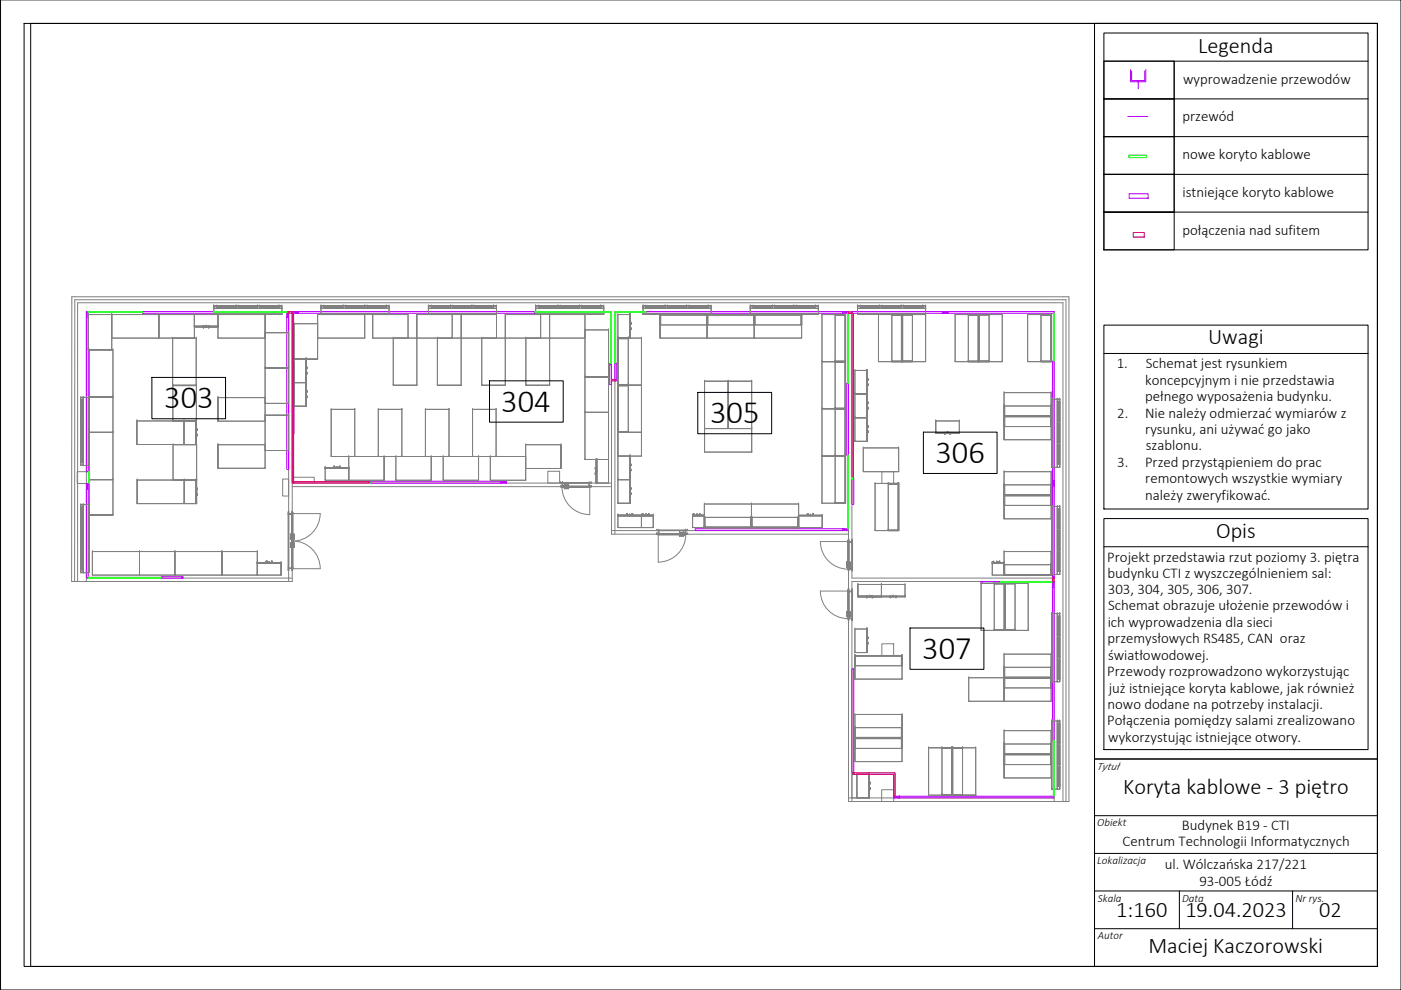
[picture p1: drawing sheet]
<svg xmlns="http://www.w3.org/2000/svg" width="297mm" height="210mm" viewBox="0 0 297 210" stroke-linecap="round" stroke-linejoin="round" font-family="sans-serif">
<defs><g id="words">
<g font-size="6.9">
<text x="34.8" y="86.6">303</text>
<text x="106.3" y="87.3">304</text>
<text x="150.6" y="89.8">305</text>
<text x="198.3" y="98.2">306</text>
<text x="195.5" y="139.7">307</text>
</g>
<g font-size="4.7">
<text x="254" y="11.1">Legenda</text>
<text x="256.1" y="73">Uwagi</text>
<text x="257.8" y="114">Opis</text>
<text x="238.2" y="168.4">Koryta kablowe - 3 piętro</text>
<text x="236.7" y="194.4">1:160</text>
<text x="251.3" y="194.4">19.04.2023</text>
<text x="279.7" y="194.4">02</text>
<text x="243.5" y="202.1">Maciej Kaczorowski</text>
</g>
<g font-size="3.2">
<text x="250.9" y="17.8">wyprowadzenie przewodów</text>
<text x="250.7" y="25.8">przewód</text>
<text x="250.7" y="33.8">nowe koryto kablowe</text>
<text x="250.7" y="41.8">istniejące koryto kablowe</text>
<text x="250.7" y="49.8">połączenia nad sufitem</text>
<text x="236.8" y="78.1">1.</text>
<text x="242.8" y="81.5">koncepcyjnym i nie przedstawia</text>
<text x="242.9" y="78.1">Schemat jest rysunkiem</text>
<text x="236.9" y="88.5">2.</text>
<text x="242.8" y="88.5">Nie należy odmierzać wymiarów z</text>
<text x="242.8" y="85">pełnego wyposażenia budynku.</text>
<text x="242.8" y="92">rysunku, ani używać go jako</text>
<text x="242.9" y="95.5">szablonu.</text>
<text x="236.9" y="98.9">3.</text>
<text x="242.8" y="98.9">Przed przystąpieniem do prac</text>
<text x="242.8" y="102.4">remontowych wszystkie wymiary</text>
<text x="242.8" y="105.9">należy zweryfikować.</text>
<text x="234.8" y="119.1">Projekt przedstawia rzut poziomy 3. piętra</text>
<text x="234.8" y="122.6">budynku CTI z wyszczególnieniem sal:</text>
<text x="234.9" y="125.9">303, 304, 305, 306, 307.</text>
<text x="234.9" y="129.4">Schemat obrazuje ułożenie przewodów i</text>
<text x="234.8" y="136.4">przemysłowych RS485, CAN oraz</text>
<text x="234.9" y="132.9">ich wyprowadzenia dla sieci</text>
<text x="234.8" y="143.3">Przewody rozprowadzono wykorzystując</text>
<text x="234.9" y="139.8">światłowodowej.</text>
<text x="235.1" y="146.8">już istniejące koryta kablowe, jak również</text>
<text x="234.8" y="153.8">Połączenia pomiędzy salami zrealizowano</text>
<text x="234.8" y="150.3">nowo dodane na potrzeby instalacji.</text>
<text x="235" y="157.2">wykorzystując istniejące otwory.</text>
<text x="238" y="179.5">Centrum Technologii Informatycznych</text>
<text x="250.6" y="176">Budynek B19 - CTI</text>
<text x="247" y="184.3">ul. Wólczańska 217/221</text>
<text x="254.3" y="187.8">93-005 Łódź</text>
</g>
<g font-size="2.4">
<text x="232.6" y="163.3">Tytuł</text>
<text x="232.6" y="175.2">Obiekt</text>
<text x="232.6" y="183.2">Lokalizacja</text>
<text x="232.8" y="191.2">Skala</text>
<text x="250.6" y="191.1">Data</text>
<text x="274.6" y="191.1">Nr rys.</text>
<text x="232.8" y="199.2">Autor</text>
</g>
</g></defs>
<path d="M239.7 14.8v2.5h3.2v-2.5M239.9 15v2.1h2.8v-2.1M241.3 17.3v1.5" fill="none" stroke="#00f" stroke-width=".21"/>
<path d="M62 102.4h67.7M62 103.2h67.7M125 102.4v.8M129.7 112.5h50.2M130.4 113.3v-47.2h49.5v103.8h45.5v-105.7h-208.9v59.1h45.5v-57.2h67.7v47.2h50.2M15.8 123.3h-.6v-60.4h211.4v107h-.6M18.3 123.3v-57.2h42.9v57.2M18.3 122.6h43.7M223.5 122.6h-42.9v-56.5h42.9v103.8M223.5 123.3h-42.9v46.6M179.9 169.2h43.6" fill="none" stroke="#808080" stroke-width=".21"/>
<path d="M116.1 99.9h2.5v2.5h-2.5zM16.4 100h2.5v2.5h-2.5zM187 100h2.5v2.5h-2.5zM187 136.5h2.5v2.5h-2.5zM186.9 167.4h2.6v2.5h-2.6z" fill="none" stroke="#808080" stroke-width=".21"/>
<path d="M59.9 101.6h1.3v3.6h-1.3zM62 101.2h4.6v1.2h-4.6zM180.6 164.2h1.1v5h-1.1z" fill="none" stroke="#808080" stroke-width=".21"/>
<g fill="none" stroke="#bf00ff" stroke-width=".21">
<path d="M239.4 41.1h4v1h-4zM18.3 67.3h.4v32.7h-.4zM18.3 66.1l.4 1.2M18.7 66.1l-.4 1.2h.4v-1.2h-.4v1.2M30.3 66.1h14.9v.3h-14.9zM60.8 67.3h.4v32.2h-.4zM60.8 66.1l.4 1.2M61.2 66.1l-.4 1.2h.4v-1.2h-.4v1.2M62 66.1l1.2 .3v-.3h-1.2v.3h1.2M62 76.8h.3v15.1h-.3zM63.2 66.1h50.2v.3h-50.2zM63.2 66.1l-1.2 .3"/>
<path d="M129.5 77.1l.2 .3M129.7 77.1v.3h-.2v-.3h.2h-.4v4.4h.4v-4.4l-.2 .3M130.4 77h.4v3.7h-.4zM178.6 66.1l1.3 .3v-.3h-1.3v.3h1.3M179.9 66.1l-1.3 .3h-41.7v-.3h41.7v.3M180.6 66.1h42.9v.3h-42.9zM199.8 66.1l1.2 .3v-.3h-1.2v.3h1.2M201 66.1l-1.2 .3M223.1 76.6h.4v46h-.4zM130.4 80.4l.1 .3M130.5 80.4l-.1 .3v-.3h.1v.3h-.1M179.5 81.3h.4v15.2h-.4z"/>
<path d="M18.3 102.5l.4 1.2h-.4v18.9h.4v-18.9M18.7 102.5l-.4 1.2h.4v-1.2h-.4v1.2M106.1 102l1.3 .4v-.4h-1.3v.4h1.3M107.4 102l-1.3 .4h-27.9v-.4h27.9v.4M147.4 112.1h31.2v.4h-31.2zM178.6 112.1l1.3 .4v-.4h-1.3v.4h1.3M179.9 112.1l-1.3 .4M180.6 101.2h.4v5.7h-.4zM223.1 101.8l.4 1.3M223.5 101.8l-.4 1.3h.4v-1.3h-.4v1.3M34.3 122.2h4.5v.4h-4.5zM38.5 122.4l.3 .2h-.3v-.2h.3v.2"/>
<path d="M38.8 122.4l-.3 .2M208 123.3h4.1v.4h-4.1zM208 123.3v.2h.3v-.2h-.3l.3 .2M208.3 123.3l-.3 .2M223.1 123.3l.4 1.3h-.4v32.4h.4v-32.4M223.3 122.2l.2 .4M223.5 122.2l-.2 .4v-.4h.2v.4h-.2M223.5 123.3l-.4 1.3h.4v-1.3h-.4v1.3M180.6 141.8h.4v22.4h-.4zM189.5 168.8l1.2 .4v-.4h-1.2v.4h1.2M190.7 168.8v.4h32.8v-.4h-32.8l-1.2 .4"/>
</g>
<g fill="none" stroke="#808080" stroke-width=".21">
<path d="M43.1 69.3h.1h-.1M43.1 69.3v.2zM43.1 69.3l.1 .1M43.1 69.3l.1 .2M43.1 69.3h.1M43.1 69.4h.1M43.1 69.5h.1M43.2 69.3l-.1 .2M43.2 69.3h.1M43.2 69.4h.1M43.2 69.5h.1M43.2 69.3v.1"/>
<path d="M44.2 69.3l.1 .2M44.2 69.4h.1M44.2 69.3h.1M44.2 69.5h.1M44.2 69.3v.2M44.3 69.3l-.1 .1M44.3 69.3h-.1h.1M44.3 69.4v.1M44.3 69.3l-.1 .2M44.3 69.3h.1M44.3 69.4h.1M44.3 69.5h.1"/>
<path d="M44.3 69.3v.1M65 79.3v-.2v.2M65 79.3h.1zM65 79.1l.1 .2M65 79.1h.1M65 79.3h.1M65 78l.1 .1M65 78v.1v-.1M65 78h.1M65 78.1h.1M65 78v.1M65.1 79.1l-.1 .2"/>
<path d="M65.1 79.3h.1M65.1 79.1h.1M65.1 78h.1M65.1 78.1h.1M65.1 78l-.1 .1M65.1 79.1v.2M133.6 69.8v-.1v.1M133.6 69.8h.2zM133.6 69.7l.2 .1M133.6 69.7h.1M133.6 69.8h.1M133.6 68.6l.1 .1"/>
<path d="M133.6 68.6v.1v-.1M133.6 68.6l.2 .1M133.6 68.6h.1M133.6 68.7h.1M133.6 68.6v.1M133.6 68.7h.2M133.7 69.7l-.1 .1M133.7 69.8h.1M133.7 69.7h.1M133.7 68.6h.1M133.7 68.7h.1M133.8 69.7l-.2 .1"/>
<path d="M133.8 69.8h.1M133.8 69.7h.1M133.8 68.6l-.2 .1M133.8 68.7h.1M133.8 68.6h.1M133.8 69.7v.1M41.6 92.4v-.1v.1M41.6 92.4h.2zM41.6 92.3l.2 .1M41.6 92.3h.1M41.6 92.4h.1M41.6 91.1l.2 .1"/>
<path d="M41.6 91.1v.1v-.1M41.6 91.1h.1M41.6 91.2h.1M41.6 92.3h.2M41.6 91.1h.2M41.6 91.1v.1M41.6 91.2h.2M41.8 92.3l-.2 .1M41.8 92.4h.1M41.8 92.3h.1M41.8 91.1h-.2h.2M41.8 91.2h.1"/>
<path d="M41.8 91.1h.1M41.8 91.1l-.2 .1M41.8 92.3v.1M65 84.3v-.2v.2M65 84.3h.1zM65 84.1l.1 .2M65 84.1h.1M65 84.3h.1M65 83l.1 .1M65 83v.1v-.1M65 83h.1M65 83.1h.1"/>
<path d="M65 83v.1M65.1 84.1l-.1 .2M65.1 84.3h.1M65.1 84.1h.1M65.1 83h.1M65.1 83.1h.1M65.1 83l-.1 .1M65.1 84.1v.2M70.8 99.2h.1h-.1M70.8 99l.1 .2M70.8 99v.2v-.1M70.8 99.2h.1"/>
<path d="M70.8 99.1h.1M70.8 99h.1M70.8 99.1v.1M70.9 99.1l-.1 .1M70.9 99l-.1 .2M70.9 99.1h.1M70.9 99.2h.1M70.9 99h.1M70.9 99v.2M72 99.1l.1 .1M72 99l.1 .2M72 99.2h.1"/>
<path d="M72 99.1h.1M72 99h.1M72 99.1v.1M72.1 99.2h-.1h.1M72.1 99v.2zM72.1 99l-.1 .2M72.1 99.2h.1M72.1 99.1h.1M72.1 99h.1M126.2 99.3h.2zM126.2 99.3l.2 .1M126.2 99.3h.1"/>
<path d="M126.2 99.4h.1M126.2 99.3v.1M126.3 99.3h.1M126.3 99.4h.1M126.4 99.3h.1M126.4 99.3l-.1 .1M126.4 99.3l-.2 .1M126.4 99.4h.1M133.6 99.8v-.1v.1M133.6 99.8h.2zM133.6 99.7l.2 .1M133.6 99.7h.1"/>
<path d="M133.6 99.8h.1M133.6 98.6l.1 .1M133.6 98.6v.1v-.1M133.6 98.6l.2 .1M133.6 98.6h.1M133.6 98.7h.1M133.6 98.6v.1M133.6 98.7h.2M133.7 99.7l-.1 .1M133.7 99.8h.1M133.7 99.7h.1M133.7 98.6h.1"/>
<path d="M133.7 98.7h.1M133.8 99.7l-.2 .1M133.8 99.8h.1M133.8 99.7h.1M133.8 98.6l-.2 .1M133.8 98.7h.1M133.8 98.6h.1M133.8 99.7v.1M183.9 91.7v-.2v.2M183.9 91.7h.2zM183.9 91.5l.2 .2M183.9 91.5h.1"/>
<path d="M183.9 91.7h.1M183.9 90.4l.1 .2M183.9 90.4v.2v-.2M183.9 90.4l.2 .2M183.9 90.4h.1M183.9 90.6h.1M183.9 86.7v-.2v.2M183.9 86.7h.2zM183.9 86.5l.2 .2M183.9 86.5h.1M183.9 86.7h.1M183.9 85.4l.1 .2"/>
<path d="M183.9 85.4v.2v-.2M183.9 85.4l.2 .2M183.9 85.4h.1M183.9 85.6h.1M183.9 81.7v-.2v.2M183.9 81.7h.2zM183.9 81.5l.2 .2M183.9 81.5h.1M183.9 81.7h.1M183.9 80.4l.1 .2M183.9 80.4v.2v-.2M183.9 80.4l.2 .2"/>
<path d="M183.9 80.4h.1M183.9 80.6h.1M183.9 80.4v.2M183.9 85.4v.2M183.9 90.4v.2M183.9 90.6h.2M183.9 85.6h.2M183.9 80.6h.2M184 91.5l-.1 .2M184 91.7h.1M184 91.5h.1M184 90.4h.1"/>
<path d="M184 90.6h.1M184 86.5l-.1 .2M184 86.7h.1M184 86.5h.1M184 85.4h.1M184 85.6h.1M184 81.5l-.1 .2M184 81.7h.1M184 81.5h.1M184 80.4h.1M184 80.6h.1M184.1 91.5l-.2 .2"/>
<path d="M184.1 91.7h.1M184.1 91.5h.1M184.1 90.4l-.2 .2M184.1 90.6h.1M184.1 90.4h.1M184.1 86.5l-.2 .2M184.1 86.7h.1M184.1 86.5h.1M184.1 85.4l-.2 .2M184.1 85.6h.1M184.1 85.4h.1M184.1 81.5l-.2 .2"/>
<path d="M184.1 81.7h.1M184.1 81.5h.1M184.1 80.4l-.2 .2M184.1 80.6h.1M184.1 80.4h.1M184.1 81.5v.2M184.1 86.5v.2M184.1 91.5v.2M200.3 91.9h.1h-.1M200.3 91.9v.1zM200.3 91.9l.1 .1M200.3 91.9h.1"/>
<path d="M200.3 92h.1M200.4 91.9l-.1 .1M200.4 91.9h.1M200.4 92h.1M200.4 91.9v.1M201.4 91.9l.1 .1M201.4 92h.1M201.4 91.9h.1M201.4 91.9v.1M201.5 91.9l-.1 .1M201.5 91.9h-.1h.1M201.5 92h.1"/>
<path d="M201.5 91.9h.1M201.5 91.9v.1M41.7 104.9v-.1v.1M41.7 104.9h.2zM41.7 104.8l.2 .1M41.7 104.8h.1M41.7 104.9h.1M41.7 103.7l.1 .1M41.7 103.7v.1v-.1M41.7 103.7l.2 .1M41.7 103.7h.1M41.7 103.8h.1"/>
<path d="M41.7 103.7v.1M41.7 103.8h.2M41.8 104.8l-.1 .1M41.8 104.9h.1M41.8 104.8h.1M41.8 103.7h-.1h.2M41.8 103.8h.1M41.8 103.7h.1M41.9 104.8l-.2 .1M41.9 104.9h.1M41.9 104.8h.1M41.9 103.7l-.2 .1"/>
<path d="M41.9 103.8h.1M41.9 103.7h.1M41.9 104.8v.1M56.5 119.3h.1h-.1M56.5 119.1l.1 .2M56.5 119.1v.1M56.5 119.3h.1M56.5 119.2h.1M56.5 119.1h.1M56.5 119.2v.1M56.6 119.2l-.1 .1M56.6 119.1l-.1 .2"/>
<path d="M56.6 119.2h.1M56.6 119.3h.1M56.6 119.1h.1M56.6 119.1v.2M57.6 119.2l.1 .1M57.6 119.1l.1 .2M57.6 119.3h.1M57.6 119.2h.1M57.6 119.1h.1M57.6 119.2v.1M57.7 119.3h-.1h.1M57.7 119.1v.2z"/>
<path d="M57.7 119.1l-.1 .2M57.7 119.3h.1M57.7 119.2h.1M57.7 119.1h.1M61.6 115.2v.8M61.6 115.2h.1M61.6 116v-.8v.8M61.6 116h.1M61.6 114.2h.1M61.6 113.4h.1M61.6 115.3h.1M61.6 116.1h.1"/>
<path d="M61.6 114.2h.2M61.6 113.4v.8M61.6 113.4v.9zM61.6 114.3h.1M61.6 115.2h.2M61.6 115.3h.2M61.6 114.3h.2M61.8 115.1v.3zM61.8 115.1h.1M61.8 115.3h.1M61.8 115.2h.1M61.8 114.1v.3z"/>
<path d="M61.8 114.4h.1M61.8 114.3h.1M61.8 115.4h.1M61.8 114.1h.1M62 108.9h.1M62.1 115.1v.3zM62.1 114.1v.3zM62.1 114.2h.2M62.1 115.2h.2M62.1 115.4h.1M62.1 115.1h.1M62.1 114.1h.1"/>
<path d="M62.1 114.4h.1M62.1 115.3h.1M62.1 115.2h.1M62.1 114.3h.1M62.1 115.3h.2M62.1 114.3h.2M62.3 115.3h.1M62.3 115.2v.8M62.3 115.2h.1M62.3 115.2v.9zM62.3 116.1h.1M62.3 116h.1"/>
<path d="M62.3 114.2h.1M62.3 113.4v.8M62.3 113.4v.9v-.9M62.3 114.3h.1M62.3 113.4h.1M119.6 103.3h.2zM119.6 103.3h.1M119.6 103.1h.2zM119.6 103h.2zM119.6 103h.1M119.6 103v.1M119.7 103.5h.1"/>
<path d="M119.7 103.3h.1M119.7 103.5h.9zM119.7 102.9h.1M119.7 103h.1M119.7 102.9v.2M119.7 103.5h.8M119.7 103.5v.1M119.7 103.6h.1M119.7 102.8l.8 .1M119.7 102.8v.1M119.7 102.8h.1M119.7 103.3v.2"/>
<path d="M119.7 102.9v.1M119.8 103v.1M119.8 103.3h.1M120.5 103.5l-.8 .1M120.5 103.6h.1M120.5 103.5h.1M120.5 102.8l-.8 .1M120.5 102.8l-.8 .1h.8M120.5 102.9h.1M120.5 102.8h.1M120.6 103.5h.1M120.6 102.9h.1"/>
<path d="M125 103.3h.1M125 103.2h.1M125.1 103.3h.1M126.2 100.6h.1M126.2 100.4l.2 .2M126.2 100.4h.1M126.2 100.4h.2M126.3 100.4l.1 .2M126.3 100.4h.1M126.3 100.6h.1M126.4 100.6v-.2v.2M126.4 100.4l-.2 .2"/>
<path d="M126.4 100.6h.1M126.4 100.4h.1M126.4 100.4v.2M132.9 109.2h.1h-.1M132.9 109.1l.1 .1M132.9 109.1h.1M132.9 109.2h.1M132.9 109.1v.1M133 109.1l-.1 .1M133 109.1h.1M133 109.2h.1M133 109.1v.1"/>
<path d="M133.6 104.8v-.1v.1M133.6 104.8h.2zM133.6 104.7l.2 .1M133.6 104.7h.1M133.6 104.8h.1M133.6 103.6l.1 .1M133.6 103.6v.1v-.1M133.6 103.6l.2 .1M133.6 103.6h.1M133.6 103.7h.1M133.6 103.6v.1M133.6 103.7h.2"/>
<path d="M133.7 104.7l-.1 .1M133.7 104.8h.1M133.7 104.7h.1M133.7 103.6h.1M133.7 103.7h.1M133.8 104.7l-.2 .1M133.8 104.8h.1M133.8 104.7h.1M133.8 103.6l-.2 .1M133.8 103.7h.1M133.8 103.6h.1M133.8 104.7v.1"/>
<path d="M134 109.1l.1 .1M134 109.2h.1M134 109.1h.1M134 109.1v.1M134.1 109.2h-.1h.1M134.1 109.1v.1zM134.1 109.1l-.1 .1M134.1 109.2h.1M134.1 109.1h.1M136.2 109.3h.1h-.1M136.2 109.1l.1 .2M136.2 109.1v.1"/>
<path d="M136.2 109.3h.1M136.2 109.2h.1M136.2 109.1h.1M136.2 109.2v.1M136.3 109.2l-.1 .1M136.3 109.1l-.1 .2M136.3 109.2h.1M136.3 109.3h.1M136.3 109.1h.1M136.3 109.1v.2M136.9 109.2h.1M136.9 109.1h.7v.1"/>
<path d="M136.9 109.1h.1M136.9 109.1v.1M137 109.1h.1M137 109.2h.1M137.5 109.1l-.5 .1M137.5 109.1h-.6v.1M137.5 109.1h.1M137.5 109.1v.1M137.6 109.1h.1M137.6 109.2h.1M139.5 113.3h.1M139.6 113.3h.1"/>
<path d="M139.6 113.4h.1M144.1 113.6h.8M144.1 113.6h.1M144.1 113.6h.8h-.8M144.1 112.9h.8M144.1 112.9h.8zM144.1 112.9h.1M144.8 113.4h.3zM144.8 113.1h.3zM144.8 113.1h.1M144.8 113.4h.1M144.9 113.6h.1"/>
<path d="M144.9 113.4h.1M144.9 112.9h.1M144.9 113.1h.1M144.9 113.4v.2v-.2M144.9 113.1v-.2v.2M144.9 112.9h-.8M144.9 112.9v.2M144.9 113.4v.2M145.1 113.4h.1M145.1 113.1h.1M147 109.3h.1h-.1M147 109.1l.1 .2"/>
<path d="M147 109.1v.1M147 109.3h.1M147 109.2h.1M147 109.1h.1M147 109.2v.1M147.1 109.2l-.1 .1M147.1 109.1l-.1 .2M147.1 109.2h.1M147.1 109.3h.1M147.1 109.1h.1M147.1 109.1v.2M147.8 109.2h.1"/>
<path d="M147.8 109.1h.6v.1M147.8 109.1h.1M147.8 109.1v.1M148.3 109.1l-.5 .1M148.3 109.1l.1 .1v-.1h-.6v.1M148.3 109.1h.1M148.3 109.2h.1M148.3 109.1v.1M148.4 109.1h.1M148.4 109.2h.1M169.3 111.9h5v-2.5v2.5M169.3 109.4v2.5h5"/>
<path d="M169.3 111.9h.1M169.3 109.4h.1M169.3 109.2v.2v-.2M169.3 109.2h2.5v.2h-2.5M169.3 109.2h.1M169.3 109.4h5M169.3 109.2h2.5M171.2 109.2h.1h-.1M171.2 109.1l.1 .1M171.2 109.1h.1M171.2 109.2h.1M171.2 109.1v.1"/>
<path d="M171.3 109.1l-.1 .1M171.3 109.1h.1M171.3 109.2h.1M171.3 109.1v.1M171.8 109.2h.1M171.8 109.2v.2h-2.5M171.8 109.4h.1M171.9 109.4h.1M171.9 109.2v.2v-.2h2.4v.2h-2.4M171.9 109.2h.1M171.9 109.2h2.4M172.3 109.1l.2 .1"/>
<path d="M172.3 109.2h.1M172.3 109.1h.1M172.3 109.1h.2M172.3 109.1v.1M172.5 109.2h-.2h.2M172.5 109.1v.1zM172.5 109.1l-.2 .1M172.5 109.2h.1M172.5 109.1h.1M174.3 109.4h-5v2.5M174.3 111.9h.1M174.3 109.4h.1"/>
<path d="M174.3 109.2h.1M174.3 109.2v.2M179.5 119.4h.1M179.6 119.4v.8M179.6 119.4l-.1 .8M179.6 119.4v.8v-.8M179.6 119.4h.1M179.8 114.8h.1M179.8 114.9h.1M179.9 114.8h.1M180.2 119.4v.8M180.2 119.4v.8z"/>
<path d="M180.2 119.4h.1M210.6 119.4h.1M210.6 119.2l.1 .2M210.6 119.2v.1M210.6 119.3h.1M210.6 119.2h.1M210.6 119.3v.1M210.7 119.3l-.1 .1M210.7 119.2l-.1 .2M210.7 119.3h.1M210.7 119.4h.1M210.7 119.2h.1"/>
<path d="M210.7 119.2v.2M211.3 119.3h.1M211.3 119.1h.6v.2M211.3 119.1h.1M211.3 119.1v.2M211.4 119.2h.1M211.4 119.3h.1M211.9 119.2l-.5 .1M211.9 119.2v.1v-.2h-.6v.2M211.9 119.2h.1M211.9 119.3h.1M211.9 119.2v.1"/>
<path d="M211.9 119.1h.1M62 120.6h.1M62 120.7h.1M62 120.5h.1M62.1 120.6h.1M179.5 120.2h.1M179.5 129.9h.1M179.5 130.7h.1M179.5 120.2h.3M179.5 130.7h.3M179.6 120.2h.1M179.6 130.7h.1"/>
<path d="M179.6 129.9v.8M179.6 129.9l-.1 .8M179.6 129.9v.8v-.8M179.6 129.9h.1M179.7 120.1v.2zM179.7 120.3h.1M179.7 120.2h.1M179.7 120.2h-.1h.1M179.7 130.6v.2zM179.7 130.8h.1M179.7 130.7h.1M179.7 130.7h-.1h.1"/>
<path d="M179.7 120.1h.1M179.7 130.6h.1M179.8 120.1v.2zM179.8 130.6v.2zM179.8 125.3h.1M179.8 125.4h.1M179.9 125.3h.1M180 120.1v.2zM180 130.6v.2zM180 120.2h.2M180 120.1h.1M180 130.7h.2"/>
<path d="M180 130.6h.1M180 120.3h.1M180 120.2h.1M180 120.2h.2h-.2M180 130.8h.1M180 130.7h.1M180 130.7h.2h-.2M180.2 120.2h.1M180.2 130.7h.1M180.2 129.9v.8M180.2 129.9v.8zM180.2 129.9h.1"/>
<path d="M183.8 126.5h.1h-.1M183.8 126.5v.2zM183.8 126.5l.1 .1M183.8 126.5l.1 .2M183.8 126.5h.1M183.8 126.6h.1M183.8 126.7h.1M183.9 136.5v-.1v.1M183.9 136.5h.2zM183.9 136.4l.2 .1M183.9 136.4h.1M183.9 136.5h.1"/>
<path d="M183.9 135.2l.1 .2M183.9 135.2v.2v-.2M183.9 135.2l.2 .2M183.9 135.2h.1M183.9 135.4h.1M183.9 126.5l-.1 .2M183.9 126.5h.1M183.9 126.6h.1M183.9 126.7h.1M183.9 126.5v.1M183.9 135.2v.2M183.9 135.4h.2"/>
<path d="M184 136.4l-.1 .1M184 136.5h.1M184 136.4h.1M184 135.2h.1M184 135.4h.1M184.1 136.4l-.2 .1M184.1 136.5h.1M184.1 136.4h.1M184.1 135.2l-.2 .2M184.1 135.4h.1M184.1 135.2h.1M184.1 136.4v.1"/>
<path d="M184.9 126.5l.1 .2M184.9 126.6h.1M184.9 126.5h.1M184.9 126.7h.1M184.9 126.5v.2M185 126.5l-.1 .1M185 126.5h-.1h.1M185 126.6v.1M185 126.5l-.1 .2M185 126.5h.1M185 126.6h.1M185 126.7h.1"/>
<path d="M185 126.5v.1M188.8 126.5h.1h-.1M188.8 126.5v.2zM188.8 126.5l.1 .1M188.8 126.5l.1 .2M188.8 126.5h.1M188.8 126.6h.1M188.8 126.7h.1M188.9 126.5l-.1 .2M188.9 126.5h.1M188.9 126.6h.1M188.9 126.7h.1"/>
<path d="M188.9 126.5v.1M189.9 126.5l.1 .2M189.9 126.6h.1M189.9 126.5h.1M189.9 126.7h.1M189.9 126.5v.2M190 126.5l-.1 .1M190 126.5h-.1h.1M190 126.6v.1M190 126.5l-.1 .2M190 126.5h.1M190 126.6h.1"/>
<path d="M190 126.7h.1M190 126.5v.1M184.3 167.3v-.1v.1M184.3 167.3h.2zM184.3 167.2l.2 .1M184.3 167.2h.1M184.3 167.3h.1M184.3 166l.1 .2M184.3 166v.2v-.2M184.3 166l.2 .2M184.3 166h.1M184.3 166.2h.1"/>
<path d="M184.3 166v.2M184.3 166.2h.2M184.4 167.2l-.1 .1M184.4 167.3h.1M184.4 167.2h.1M184.4 166h-.1h.2M184.4 166.2h.1M184.4 166h.1M184.5 167.2l-.2 .1M184.5 166l-.2 .2M184.5 167.2v.1"/>
<circle cx="62" cy="108.9" r=".06"/>
<circle cx="125" cy="103.2" r=".06"/>
<circle cx="139.5" cy="113.3" r=".06"/>
<circle cx="179.8" cy="114.8" r=".06"/>
<circle cx="62" cy="120.6" r=".06"/>
<circle cx="179.8" cy="125.3" r=".06"/>
</g>
<g fill="none" stroke="#808080" stroke-width=".21">
<path d="M18.7 66.7v7.5h5h-5M18.7 66.7h5v7.5M18.7 74.2h.1M18.7 66.7h.1M19 74.2v10h4.9h-4.9M19 74.2h4.9v10M19 74.2h.1M23.7 66.7h-5v7.5M23.7 74.2h.1M23.7 66.7h.1M23.7 71.7h10v-5v5M23.7 66.7v5h10"/>
<path d="M23.7 71.7h.1M23.7 66.7h17.5M23.7 66.7v7.5M23.9 74.2h-4.9v10M23.9 74.2h.1M23.9 74.2v10M33.7 66.7h-10v5M33.7 71.7h.1M33.7 66.7h.1M33.7 71.7h7.5v-5v5M33.7 66.7v5h7.5M36.6 71.7v10h5h-5"/>
<path d="M36.6 71.7h5v10M36.6 71.7h.1M41.2 66.7h-7.5v5M41.2 71.7h.1M41.2 66.7h.1M41.2 66.7v2.5v-2.5h5M41.2 66.7h5v2.5M41.2 69.2h.1M41.2 69.2v.1h2.5v-.1M41.2 69.2h2.5v.1h-2.5v-.1h2.5M41.2 69.3h.1M41.2 69.2h5"/>
<path d="M41.2 69.3h2.5M41.2 69.2v.1M41.6 71.7h-5v10M41.6 71.7h.1M41.6 71.7v10M43.7 69.2h.1M43.7 69.2h-2.5v.1h2.5v-.1v.1M43.7 69.3h.1M43.7 69.2v.1h2.5M43.7 69.3h2.5v-.1h-2.5v.1h2.5M43.7 69.2h2.5v.1M46.2 66.7v2.5h-5"/>
<path d="M46.2 66.7h.1M46.2 69.2h.1M46.2 69.3v-.1v.1M46.2 69.2h-2.5v.1h2.5M46.2 69.2h-2.5v.1M46.2 69.3h.1M46.2 71.7h10v-5v5M46.2 66.7v5h10M46.2 71.7h.1M46.2 66.7h10M56.2 66.7h-10v5M56.2 71.7h.1"/>
<path d="M56.2 66.7h.1M56.2 78v7.5h5M56.2 78h.1M56.2 70.5v7.5h5M56.2 70.5h.1M56.2 70.5v15M61.2 78h-5h5v7.5M61.2 78v7.5h-5M61.2 78h.1M61.2 70.5h-5h5v7.5M61.2 70.5v7.5h-5M61.2 70.5h.1"/>
<path d="M62.3 76.1v5h2.5h-2.5M62.3 76.1h2.5v5M62.3 76.1h.1M62.3 68.6v7.5h5h-5M62.3 68.6h5v7.5M62.3 68.6h.1M64.8 76.1h-2.5v5M64.8 76.1h.1M64.8 76.1v2.5h.2M64.8 78.6h.1M64.8 76.1h.2h-.2M64.8 78.7h.2h-.2"/>
<path d="M64.8 78.7h.1M64.8 76.1v10M65 76.1h.1M65 78.7v2.4h-.2v-2.4v2.4M65 78.7v2.4h-.2M65 78.7h.1M65 78.6h.1M65 76.1v2.5M67.3 68.6h-5v7.5M67.3 76.1h.1M67.3 68.6h.1M67.3 66.7v5v-5h10"/>
<path d="M67.3 66.7h10v5M67.3 66.7h.1M67.3 71.7h.1M67.3 71.7h10M67.3 68.6v7.5M77.3 66.7v5h-10M77.3 66.7h.1M77.3 71.7h.1M79 66.7v5v-5h7.5M79 66.7h7.5v5M79 66.7h.1M79 71.7h.1"/>
<path d="M79 71.7h7.5M83.4 71.7v10h5h-5M83.4 71.7h5v10M83.4 71.7h.1M86.5 66.7v5h-7.5M86.5 66.7h.1M86.5 71.7h.1M88.4 66.7v5v-5h7.5M88.4 66.7h7.5v5M88.4 66.7h.1M88.4 71.7h.1M88.4 71.7h-5v10"/>
<path d="M88.4 71.7h7.5M88.4 71.7v10M92.7 71.7v10h5.1h-5.1M92.7 71.7h5.1v10M92.7 71.7h.1M95.9 66.7v5h-7.5M95.9 66.7h.1M95.9 71.7h.1M97.8 66.7v5v-5h7.5M97.8 66.7h7.5v5M97.8 66.7h.1M97.8 71.7h.1"/>
<path d="M97.8 71.7h-5.1v10M97.8 71.7h7.5M97.8 71.7v10M102.1 71.7v10h5h-5M102.1 71.7h5v10M102.1 71.7h.1M105.3 66.7v5h-7.5M105.3 66.7h.1M105.3 71.7h.1M107.1 66.7v5v-5h7.5M107.1 66.7h7.5v5M107.1 66.7h.1"/>
<path d="M107.1 71.7h.1M107.1 71.7h-5v10M107.1 71.7h7.5M107.1 71.7v10M111.5 71.7v10h5h-5M111.5 71.7h5v10M111.5 71.7h.1M114.6 66.7v5h-7.5M114.6 66.7h.1M114.6 71.7h.1M116.5 66.7v5v-5h7.5M116.5 66.7h7.5v5"/>
<path d="M116.5 66.7h.1M116.5 71.7h.1M116.5 71.7h-5v10M116.5 71.7h7.5M116.5 71.7v10M124 66.7v5h-7.5M124 66.7h.1M124 71.7h.1M124 79.9v7.5h5M124 79.9h.1M124 69.9v10h5h-5M124 69.9h5v10"/>
<path d="M124 69.9h.1M124 79.9v7.5M129 79.9h-5h5v7.5M129 79.9v7.5h-5M129 79.9h.1M129 69.9h-5v10M129 69.9h.1M129 69.9v10M131 71.7v10h5h-5M131 71.7h5v10M131 71.7h.1M131 71.7v10h.1"/>
<path d="M131 71.7h2.2v10h-2.2v-10v10M131 71.7h2.2v10h-2.2M131 66.7v5h2.5h-2.5M131 66.7h2.5v5M131 66.7h.1M131 71.7v20M131.1 71.7h2.1v.1h-2.1v-.1v.1M131.1 71.7h2.1v.1h-2.1M131.1 71.7h.1M131.1 71.8h.1M131.1 71.7h-.1h.1v10M131.1 71.7v10h-.1"/>
<path d="M133.2 71.7h.1M133.2 71.8h.1M133.5 66.7h-2.5v5M133.5 71.7h.1M133.5 66.7h.1M133.5 69.2h.1v2.5h-.1M133.5 69.2h.1M133.5 69.2v2.5h.1v-2.5h-.1v2.5M133.5 66.7v2.4h.1v-2.4M133.5 66.7v2.4h.1M133.5 69.2v2.5h.1v-2.5h-.1h.1M133.5 69.1h.1"/>
<path d="M133.5 66.7v5M133.6 66.7h-.1h.1M133.6 69.1h.1M133.6 66.7v2.4h-.1M133.6 66.7v2.4h-.1v-2.4h.1v2.4M133.6 66.7h-.1v2.4M133.6 69.2h.1M133.6 71.7h.1M133.6 66.7h.1M133.6 69.2v2.5M136 71.7h-5v10M136 71.7h.1"/>
<path d="M136 71.7v20M139.9 66.7v5v-5h10M139.9 66.7h10v5M139.9 66.7h.1M139.9 71.7h.1M139.9 68.9h.2v-2.1v2.1M139.9 66.8v2.1h.2M139.9 68.9h.1M139.9 66.8h.1M139.9 66.8h10v-.1v.1M139.9 66.7v.1h10M139.9 66.7h10h-10v2.2h10v-2.2"/>
<path d="M139.9 66.7v2.2h10v-2.2M139.9 71.7h30.1M139.9 66.8h.2M139.9 66.7h30.1M140.1 66.8h-.2v2.1M140.1 68.9h.1M140.1 66.8h.1M149.8 66.8h.1h-.1v2.1h.1v-2.1M149.8 66.8v2.1h.1v-2.1M149.8 68.9h.1M149.8 66.8h.1M149.9 66.7v5v-5h10"/>
<path d="M149.9 66.7h10v5M149.9 66.7h.1M149.9 71.7h.1M149.9 68.9h.2v-2.1v2.1M149.9 66.8v2.1h.2M149.9 68.9h.1M149.9 66.8h.1M149.9 66.8h10v-.1v.1M149.9 66.7v.1h10M149.9 66.7h10h-10v2.2h10v-2.2M149.9 66.7v2.2h10v-2.2M149.9 66.7v5h-10"/>
<path d="M149.9 66.7h-10v.1M149.9 66.8h.2M150.1 66.8h-.2v2.1M150.1 68.9h.1M150.1 66.8h.1M159.8 66.8h.1h-.1v2.1h.1v-2.1M159.8 66.8v2.1h.1v-2.1M159.8 68.9h.1M159.8 66.8h.1M159.9 66.7v5h-10M159.9 66.7h.1M159.9 71.7h.1"/>
<path d="M159.9 68.9h.1M159.9 66.8h.1M159.9 66.7h-10v.1M159.9 66.7v5v-5h10.1M159.9 66.7h10.1v5M159.9 68.9h.1v-2.1v2.1M159.9 66.8v2.1h.1M159.9 66.8h10.1v-.1v.1M159.9 66.7v.1h10.1M159.9 66.7h10.1h-10.1v2.2h10.1v-2.2M159.9 66.7v2.2h10.1v-2.2M160 66.8h-.1v2.1"/>
<path d="M160 68.9h.1M160 66.8h.1M169.8 66.8h.2h-.2v2.1h.2v-2.1M169.8 66.8v2.1h.2v-2.1M169.8 68.9h.1M169.8 66.8h.1M170 66.7v5h-10.1M170 66.7h.1M170 71.7h.1M170 68.9h.1M170 66.8h.1M170 66.7h-10.1v.1"/>
<path d="M174.3 76.7v10h5M174.3 76.7h.1M174.3 66.7v10h5M174.3 66.7h.1M174.3 66.7v40M177.1 76.7v.1h2h-2M177.1 76.7h2v.1M177.1 76.8h.1M177.1 76.7h.1M177.1 66.7v.1h2h-2M177.1 66.7h2v.1M177.1 66.8h.1"/>
<path d="M177.1 66.7h.1M177.1 76.6h.1M179.1 76.7h-2v.1M179.1 76.8h.1M179.1 76.7h.1M179.1 76.7v10h.2h-.2M179.1 76.7h.2v10M179.1 66.7h-2v.1M179.1 66.8h.1M179.1 66.7h.1M179.1 76.6v.1v-.1h-2v.1h2M179.1 76.6h-2v.1h2"/>
<path d="M179.1 76.6h.1M179.1 66.7v10h.2h-.2M179.1 66.7h.2v10M179.1 66.7v.1M179.1 76.7v.1M179.3 76.7h-5h5v10M179.3 76.7v10h-5M179.3 76.7h.1M179.3 76.7h-.2v10M179.3 76.7v10v-10h-2.2v10h2.2M179.3 76.7h-2.2v10h2.2M179.3 66.7h-5h5v10"/>
<path d="M179.3 66.7v10h-5M179.3 66.7h.1M179.3 66.7h-.2v10M179.3 66.7v10v-10h-2.2v10h2.2M179.3 66.7h-2.2v10h2.2M179.3 66.7v40M181.3 78.5v5h2.5h-2.5M181.3 78.5h2.5v5M181.3 78.5h.1M183.8 78.5h-2.5v5M183.8 78.5h.1M183.8 78.5v2.5h.1"/>
<path d="M183.8 78.5h.1h-.1M183.8 78.5v15.1M183.9 78.5h.1M183.9 78.5v2.5M186.3 66.7v10h4.9M186.3 66.7h.1M186.3 76.7h.1M186.3 66.7v10M189.1 66.7v.1h2h-2M189.1 66.7h2v.1M189.1 66.8h.1M189.1 66.7h.1"/>
<path d="M189.1 76.7h.1M189.1 76.6h.1M191.1 66.7h-2v.1M191.1 66.8h.1M191.1 66.7h.1M191.1 76.6v.1v-.1h-2v.1h2M191.1 76.6h-2v.1h2M191.1 76.7h.1M191.1 76.6h.1M191.1 66.7v10h.1h-.1M191.1 66.7h.1v10M191.1 66.7v.1"/>
<path d="M191.2 66.7h-4.9h4.9v10M191.2 66.7v10h-4.9M191.2 66.7h.1M191.2 76.7h.1M191.2 66.7h-.1v10M191.2 66.7v10v-10h-2.1v10h2.1M191.2 66.7h-2.1v10h2.1M191.2 66.7v10h5h-5M191.2 66.7h5v10M191.2 66.7v10h.2M191.2 66.7h2.2v10h-2.2v-10v10M191.2 66.7h2.2v10h-2.2"/>
<path d="M191.2 66.7v10M191.4 76.6v.1h2M191.4 76.6h.1M191.4 76.7h.1M191.4 66.7h2v.1h-2v-.1v.1M191.4 66.7h2v.1h-2M191.4 66.7h.1M191.4 66.8h.1M191.4 66.7h-.2h.2v10M191.4 66.7v10h-.2M191.4 76.6v.1M193.4 76.6h-2h2v.1"/>
<path d="M193.4 76.6v.1h-2M193.4 76.6h.1M193.4 76.7h.1M193.4 66.7h.1M193.4 66.8h.1M196.2 66.7h-5v10M196.2 76.7h.1M196.2 66.7h.1M196.2 66.7v10M202.5 66.7v10h5M202.5 66.7h.1M202.5 76.7h.1"/>
<path d="M202.5 66.7v10M205.3 66.7v.1h2.1h-2.1M205.3 66.7h2.1v.1M205.3 66.8h.1M205.3 66.7h.1M205.3 76.7h.1M205.3 76.6h.1M207.4 66.7h-2.1v.1M207.4 66.8h.1M207.4 66.7h.1M207.4 76.6v.1v-.1h-2.1v.1h2.1M207.4 76.6h-2.1v.1h2.1"/>
<path d="M207.4 76.7h.1M207.4 76.6h.1M207.4 66.7v10h.1h-.1M207.4 66.7h.1v10M207.4 66.7v.1M207.5 66.7h-5h5v10M207.5 66.7v10h-5M207.5 66.7h.1M207.5 76.7h.1M207.5 66.7h-.1v10M207.5 66.7v10v-10h-2.2v10h2.2M207.5 66.7h-2.2v10h2.2"/>
<path d="M207.5 66.7v10h5h-5M207.5 66.7h5v10M207.5 66.7v10h.1M207.5 66.7h2.2v10h-2.2v-10v10M207.5 66.7h2.2v10h-2.2M207.5 66.7v10M207.6 76.6v.1h2.1M207.6 76.6h.1M207.6 76.7h.1M207.6 66.7h2.1v.1h-2.1v-.1v.1M207.6 66.7h2.1v.1h-2.1M207.6 66.7h.1"/>
<path d="M207.6 66.8h.1M207.6 66.7h-.1h.1v10M207.6 66.7v10h-.1M207.6 76.6v.1M209.7 76.6h-2.1h2.1v.1M209.7 76.6v.1h-2.1M209.7 76.6h.1M209.7 76.7h.1M209.7 66.7h.1M209.7 66.8h.1M212.5 66.7h-5v10M212.5 76.7h.1"/>
<path d="M212.5 66.7h.1M212.5 66.7v10M217.9 66.7v10h5M217.9 66.7h.1M217.9 76.7h.1M217.9 66.7v10M220.7 66.7v.1h2h-2M220.7 66.7h2v.1M220.7 66.8h.1M220.7 66.7h.1M220.7 76.7h.1M220.7 76.6h.1"/>
<path d="M222.7 66.7h-2v.1M222.7 66.8h.1M222.7 66.7h.1M222.7 76.6v.1v-.1h-2v.1h2M222.7 76.6h-2v.1h2M222.7 76.7h.1M222.7 76.6h.1M222.7 66.7v10h.2h-.2M222.7 66.7h.2v10M222.7 66.7v.1M222.9 66.7h-5h5v10M222.9 66.7v10h-5"/>
<path d="M222.9 66.7h.1M222.9 76.7h.1M222.9 66.7h-.2v10M222.9 66.7v10v-10h-2.2v10h2.2M222.9 66.7h-2.2v10h2.2M222.9 66.7v10M19 91.7v10h4.9h-4.9M19 91.7h4.9v10M19 91.7h.1M19 84.2v7.5h4.9M19 84.2h.1M19 84.2v7.5"/>
<path d="M23.9 91.7h-4.9v10M23.9 91.7h.1M23.9 84.2h-4.9h4.9v7.5M23.9 84.2v7.5h-4.9M23.9 84.2h.1M23.9 91.7v17.5M29 89.3v4.9v-4.9h10M29 89.3h10v4.9M29 89.3h.1M29 94.2h.1M29 94.2h10M36.6 81.7h.1"/>
<path d="M36.6 81.8v7.5h5h-5M36.6 81.8h5v7.5M36.6 89.3h.1M36.6 81.8h.1M36.7 94.3v7.5h5h-5M36.7 94.3h5v7.5M36.7 94.3h.1M39 89.3v4.9h-10M39 89.3h.1M39 94.2h.1M39 89.3v4.9h2.5h-2.5M39 89.3h2.5v4.9"/>
<path d="M41.5 89.3h-2.5v4.9M41.5 94.2h.1M41.5 89.3h.1M41.5 89.3v2.4h.1M41.5 91.7h.1M41.5 89.3h.1h-.1M41.5 91.8h.1h-.1M41.5 91.8h.1M41.5 89.3v4.9M41.6 81.7h.1M41.6 89.3h.1M41.6 91.8v2.4h-.1v-2.4v2.4"/>
<path d="M41.6 91.8v2.4h-.1M41.6 94.2h.1M41.6 91.8h.1M41.6 91.7h.1M41.6 81.8h-5v7.5M41.6 81.8h.1M41.6 81.8v9.9M41.7 94.3h-5v7.5M41.7 94.3h.1M41.7 94.3v10M46.2 94.3v5v-5h10M46.2 94.3h10v5"/>
<path d="M46.2 94.3h.1M46.2 99.3h.1M46.2 84.3v5v-5h10M46.2 84.3h10v5M46.2 84.3h.1M46.2 89.3h.1M46.2 99.3h10M46.2 89.3h10M56.2 94.3v5h-10M56.2 94.3h.1M56.2 99.3h.1M56.2 88v7.5h5"/>
<path d="M56.2 88h.1M56.2 95.5h.1M56.2 84.3v5h-10M56.2 84.3h.1M56.2 89.3h.1M56.2 85.5h.1M56.2 88v7.5M61.2 88h-5h5v7.5M61.2 88v7.5h-5M61.2 88h.1M61.2 95.5h.1M61.2 85.5h.1"/>
<path d="M62.3 81.1v5h2.5h-2.5M62.3 81.1h2.5v5M62.3 86.1h.1M62.3 81.1h.1M64.8 81.1h-2.5v5M64.8 86.1h.1M64.8 81.1h.1M64.8 81.1v2.5h.2M64.8 83.6h.1M64.8 81.1h.2h-.2M64.8 83.7h.2h-.2M64.8 83.7h.1"/>
<path d="M65 81.1h.1M65 83.7v2.4h-.2v-2.4v2.4M65 83.7v2.4h-.2M65 86.1h.1M65 83.7h.1M65 83.6h.1M65 81.1v2.5M68.9 99.3v2.5h5M68.9 99.3h.1M68.9 99.2v.1v-.1M68.9 99.2h2.5v.1h-2.5M68.9 99.2h2.5v.1"/>
<path d="M68.9 99.2h2.5v.1h-2.5v-.1h2.5M68.9 99.2v.1h2.5M68.9 99.2h.1M68.9 99.3h5M70.2 86.8v10h5M70.2 86.8h.1M70.2 96.8h.1M70.2 86.8v10M71.4 99.2h.1M71.4 99.2v.1h-2.5M71.4 99.3h.1M71.5 99.3v-.1h2.4v.1"/>
<path d="M71.5 99.3h.1M71.5 99.3h2.4v-.1h-2.4v.1h2.4M71.5 99.2v.1v-.1h2.4v.1h-2.4M71.5 99.2h.1M71.5 99.2h2.4M73.9 99.3h-5v2.5M73.9 99.3h.1M73.9 99.2h.1M73.9 96.8v5h7.5M73.9 96.8h.1M73.9 99.2v.1M73.9 96.8h7.5"/>
<path d="M75.2 86.8h-5h5v10M75.2 86.8v10h-5M75.2 86.8h.1M75.2 96.8h.1M80.2 86.8v10h5M80.2 86.8h.1M80.2 96.8h.1M80.2 86.8v10M81.4 96.8h-7.5v5M81.4 96.8h.1M83.4 81.7h.1M83.9 96.8v5h7.5"/>
<path d="M83.9 96.8h.1M83.9 96.8h7.5M85.2 86.8h-5h5v10M85.2 86.8v10h-5M85.2 86.8h.1M85.2 96.8h.1M88.4 81.7h.1M90.2 86.8v10h5M90.2 86.8h.1M90.2 96.8h.1M90.2 86.8v10M91.4 96.8h-7.5v5"/>
<path d="M91.4 96.8h.1M92.7 81.7h.1M94 96.8v5h7.5M94 96.8h.1M94 96.8h7.5M95.2 86.8h-5h5v10M95.2 86.8v10h-5M95.2 86.8h.1M95.2 96.8h.1M97.8 81.7h.1M100.2 86.8v10h5M100.2 86.8h.1"/>
<path d="M100.2 96.8h.1M100.2 86.8v10M101.5 96.8h-7.5v5M101.5 96.8h.1M102.1 81.7h.1M104 96.8v5h7.4M104 96.8h.1M104 96.8h7.4M105.2 86.8h-5h5v10M105.2 86.8v10h-5M105.2 86.8h.1M105.2 96.8h.1"/>
<path d="M107.1 81.7h.1M111.4 96.8h-7.4v5M111.4 96.8h.1M111.4 99.3h7.5v-5v5M111.4 94.3v5h7.5M111.4 99.3h.1M111.4 94.3h.1M111.4 94.3h7.5M111.5 81.7h.1M116.5 81.7h.1M118.9 94.3h-7.5v5M118.9 99.3h.1"/>
<path d="M118.9 94.3h.1M124 87.4v10h5h-5M124 87.4h5v10M124 97.4h.1M124 87.4h.1M126.4 100h.1M126.4 100h.1v2.4M126.4 100v2.4h.1v-2.4h-.1v2.4M126.4 99.9h.1h-.1v-2.5h.1v2.5M126.4 99.9h.1M126.4 97.4h.1M126.4 97.4v2.5"/>
<path d="M126.5 97.4v5h2.5M126.5 97.4h.1M126.5 97.4h-.1v2.5h.1M126.5 99.9h.1M126.5 97.4v2.5h-.1v-2.5h.1v2.5M126.5 100h-.1v2.4M126.5 100v2.4h-.1M126.5 100h.1M126.5 97.4v5M129 97.4h-2.5h2.5v5M129 97.4v5h-2.5M129 97.4h.1"/>
<path d="M129 87.4h-5v10M129 87.4h.1M129 87.4v10M131 81.7v10h5h-5M131 81.7h5v10M131 91.7h.1M131 81.7h.1M131 81.7v10h.1M131 81.7h2.2v10h-2.2v-10v10M131 81.7h2.2v10h-2.2M131 91.7v5v-5h5M131 91.7h5v5"/>
<path d="M131 96.7h.1M131 96.7v5h2.5h-2.5M131 96.7h2.5v5M131 96.7h5M131.1 91.5v.2h2.1M131.1 91.5h.1M131.1 91.7h.1M131.1 81.7h2.1v.1h-2.1v-.1v.1M131.1 81.7h2.1v.1h-2.1M131.1 81.7h.1M131.1 81.8h.1M131.1 81.7h-.1h.1v10"/>
<path d="M131.1 81.7v10h-.1M131.1 81.5v.2h2.1M131.1 81.5h.1M131.1 81.5v.2M131.1 91.5v.2M133.2 91.5h-2.1h2.1v.2M133.2 91.5v.2h-2.1M133.2 91.5h.1M133.2 91.7h.1M133.2 81.7h.1M133.2 81.8h.1M133.2 81.5h-2.1h2.1v.2"/>
<path d="M133.2 81.5v.2h-2.1M133.2 81.5h.1M133.5 96.7h-2.5v5M133.5 96.7h.1M133.5 96.7v2.5h.1M133.5 99.2h.1M133.5 96.7h.1h-.1M133.5 99.2h.1h-.1M133.5 96.7v10M133.6 96.7h.1M133.6 99.2v2.5h-.1v-2.5v2.5M133.6 99.2v2.5h-.1"/>
<path d="M133.6 99.2h.1M133.6 96.7v2.5M136 81.7h-5v10M136 91.7h.1M136 81.7h.1M136 91.7v5h-5M136 96.7h.1M149.4 95.9h10v-5v5M149.4 90.9v5h10M149.4 95.9h.1M149.4 90.9h.1M149.4 80.8v10.1h5"/>
<path d="M149.4 80.8h.1M149.4 90.9h10M149.4 80.8v10.1M154.4 80.8v10.1h5M154.4 80.8h.1M154.4 90.9h.1M154.4 80.8h-5h5v10.1M154.4 80.8v10.1h-5M154.4 80.8v10.1M159.4 90.9h-10v5M159.4 95.9h.1M159.4 90.9h.1"/>
<path d="M159.4 80.8h-5h5v10.1M159.4 80.8v10.1h-5M159.4 80.8h.1M174.3 86.7h.1M174.3 86.7v10h5M174.3 96.7h.1M174.3 96.7v10h5M177.1 86.7h.1M177.1 86.5h.1M177.1 86.7v.1h2h-2M177.1 86.7h2v.1M177.1 86.8h.1"/>
<path d="M177.1 96.7h.1M177.1 96.6h.1M177.1 96.7l2 .1h-2M177.1 96.7l2 .1M177.1 96.8h.1M179.1 86.5v.2v-.2h-2v.2h2M179.1 86.5h-2v.2h2M179.1 86.7h.1M179.1 86.5h.1M179.1 86.7h-2v.1M179.1 86.8h.1M179.1 96.6v.1v-.1h-2v.1h2"/>
<path d="M179.1 96.6h-2v.1h2M179.1 96.7h.1M179.1 96.6h.1M179.1 86.7v10h.2h-.2M179.1 86.7h.2v10M179.1 96.7l-2 .1M179.1 96.8h.1M179.1 96.7v10h.2h-.2M179.1 96.7h.2v10M179.1 86.7v.1M179.1 96.7v.1M179.3 86.7h.1"/>
<path d="M179.3 86.7h-5h5v10M179.3 86.7v10h-5M179.3 96.7h.1M179.3 86.7h-.2v10M179.3 86.7v10v-10h-2.2v10h2.2M179.3 86.7h-2.2v10h2.2M179.3 96.7h-5h5v10M179.3 96.7v10h-5M179.3 96.7h-.2v10M179.3 96.7v10v-10h-2.2v10h2.2M179.3 96.7h-2.2v10h2.2M181.3 88.6v5h2.5h-2.5"/>
<path d="M181.3 88.6h2.5v5M181.3 93.6h.1M181.3 88.6h.1M181.3 83.5v5.1h2.5h-2.5M181.3 83.5h2.5v5.1M181.3 83.5h.1M183 95v5h7.5M183 95h.1M183 95h7.5M183.8 88.6h-2.5v5M183.8 93.6h.1M183.8 88.6h.1"/>
<path d="M183.8 91.1h.1v2.5h-.1M183.8 91.1h.1M183.8 91.1v2.5h.1v-2.5h-.1v2.5M183.8 88.6v2.4h.1v-2.4M183.8 88.6v2.4h.1M183.8 91.1v2.5h.1v-2.5h-.1h.1M183.8 91h.1M183.8 83.5h-2.5v5.1M183.8 83.5h.1M183.8 86.1h.1v2.5h-.1M183.8 86.1h.1M183.8 86.1v2.5h.1v-2.5h-.1v2.5"/>
<path d="M183.8 83.5v2.5h.1v-2.5M183.8 83.5v2.5h.1M183.8 86.1v2.5h.1v-2.5h-.1h.1M183.8 86h.1M183.8 81h.1M183.8 81.1h.1h-.1M183.8 81.1h.1M183.9 88.6h-.1h.1M183.9 91h.1M183.9 88.6v2.4h-.1M183.9 88.6v2.4h-.1v-2.4h.1v2.4M183.9 88.6h-.1v2.4"/>
<path d="M183.9 91.1h.1M183.9 93.6h.1M183.9 88.6h.1M183.9 83.5h-.1h.1M183.9 86h.1M183.9 83.5v2.5h-.1M183.9 83.5v2.5h-.1v-2.5h.1v2.5M183.9 83.5h-.1v2.5M183.9 86.1h.1M183.9 83.5h.1M183.9 81.1v2.4h-.1v-2.4v2.4M183.9 81.1v2.4h-.1"/>
<path d="M183.9 81.1h.1M183.9 81h.1M183.9 86.1v2.5M183.9 91.1v2.5M190.5 95h-7.5v5M190.5 95h.1M198.4 89.3v2.5v-2.5h5M198.4 89.3h5v2.5M198.4 89.3h.1M198.4 91.8h.1M198.4 91.8h2.5h-2.5v.1h2.5M198.4 91.8v.1h2.5"/>
<path d="M198.4 91.9h.1M198.4 91.8h5M200.9 91.8v.1v-.1M200.9 91.8h.1M200.9 91.9h.1M200.9 91.9h2.5M203.4 89.3v2.5h-5M203.4 89.3h.1M203.4 91.8h.1M203.4 91.8h-2.5v.1M203.4 91.8v.1v-.1M203.4 91.9h.1"/>
<path d="M212.9 88.2h10v-5v5M212.9 83.2v5h10M212.9 88.2h.1M212.9 83.2h.1M212.9 88.1v-2h.1v2h-.1h.1M212.9 88.1v-2h.1v2M212.9 86.1h.1M212.9 88.1h.1M212.9 88.1v.1v-.1h10M212.9 88.1h10v.1M212.9 88.2v-2.1h10v2.1h-10h10M212.9 88.2v-2.1h10v2.1"/>
<path d="M212.9 88.2v5v-5h10M212.9 88.2h10v5M212.9 93.2h.1M212.9 90.4h.1v-2v2M212.9 88.4v2h.1M212.9 90.4h.1M212.9 88.4h.1M212.9 88.4h10v-.2v.2M212.9 88.2v.2h10M212.9 88.2h10h-10v2.2h10v-2.2M212.9 88.2v2.2h10v-2.2M212.9 83.2h10"/>
<path d="M212.9 88.2h10M212.9 93.2h10M213 86.1h.1M213 88.1h.1M213 88.4h-.1v2M213 90.4h.1M213 88.4h.1M222.7 86.1v2v-2h.2M222.7 86.1h.2v2M222.7 86.1h.1M222.7 88.1h.1M222.7 88.4h.2h-.2v2h.2v-2"/>
<path d="M222.7 88.4v2h.2v-2M222.7 90.4h.1M222.7 88.4h.1M222.7 88.1h.2M222.9 83.2h-10v5M222.9 88.2h.1M222.9 83.2h.1M222.9 86.1v2h-.2M222.9 86.1h.1M222.9 88.1h.1M222.9 88.1v.1h-10M222.9 88.2v5h-10"/>
<path d="M222.9 93.2h.1M222.9 90.4h.1M222.9 88.4h.1M222.9 88.2h-10v.2M19 101.7h.1M19 101.7v7.5h4.9h-4.9M19 101.7h4.9v7.5M19 109.2h.1M19.6 116.9v5h10M19.6 116.9h.1M19.6 116.9h35M23.9 101.7h.1"/>
<path d="M23.9 101.7h-4.9v7.5M23.9 109.2h.1M29.1 101.8v5v-5h10M29.1 101.8h10v5M29.1 101.8h.1M29.1 106.8h.1M29.1 106.8h10M29.6 116.9h-10v5M29.6 116.9h.1M29.6 116.9v5h7.5M36.7 101.8h.1M37.1 116.9v5h10"/>
<path d="M37.1 116.9h.1M37.1 116.9h-7.5v5M39.1 101.8v5h-10M39.1 101.8h.1M39.1 106.8h.1M39.1 101.8v5h2.5h-2.5M39.1 101.8h2.5v5M41.6 101.8h-2.5v5M41.6 106.8h.1M41.6 101.8h.1M41.6 101.8v2.5h.1M41.6 104.3h.1"/>
<path d="M41.6 101.8h.1h-.1M41.6 104.3h.1h-.1M41.6 101.8v5M41.7 101.8h.1M41.7 104.3v2.5h-.1v-2.5v2.5M41.7 104.3v2.5h-.1M41.7 106.8h.1M41.7 104.3h.1M47.1 116.9h-10v5M47.1 116.9h.1M47.1 116.9v5h7.5M54.6 119.4v2.5h5"/>
<path d="M54.6 119.4h.1M54.6 119.3v.1v-.1M54.6 119.3h2.5v.1h-2.5M54.6 119.3h2.5v.1M54.6 119.3h2.5v.1h-2.5v-.1h2.5M54.6 119.3v.1h2.5M54.6 119.3h.1M54.6 116.9h-7.5v5M54.6 116.9h.1M54.6 119.4h5M57.1 119.3h.1M57.1 119.3v.1h-2.5"/>
<path d="M57.1 119.4h.1M57.1 119.4v-.1h2.5v.1M57.1 119.4h2.5v-.1h-2.5v.1h2.5M57.1 119.3v.1v-.1h2.5v.1h-2.5M57.1 119.3h2.5M59.6 119.4h-5v2.5M59.6 119.4h.1M59.6 119.3h.1M59.6 119.3v.1M61.8 109v5.7h.3M61.8 114.7h.1M61.8 109h.2h-.2"/>
<path d="M61.8 109h.1M61.8 114.7h.3h-.3v5.8M61.8 114.7v5.8M62 109l.1-.1v5.8M62 108.9h.1M62 109h.1M62 108.9v.1M62.1 114.7h.1M62.1 108.9h.1M62.1 114.7v5.8h-.3M62.1 108.9v5.8M68.9 101.8h5v-2.5v2.5"/>
<path d="M68.9 101.8h.1M73.9 101.8h.1M73.9 101.8h7.5v-5v5M81.4 101.8h.1M83.9 101.8h7.5v-5v5M83.9 101.8h.1M91.4 101.8h.1M94 101.8h7.5v-5v5M94 101.8h.1M101.5 101.8h.1M104 101.8h7.4v-5v5M104 101.8h.1"/>
<path d="M111.4 101.8h.1M126.4 102.4h.1h-.1M126.4 102.4v-2.4h.1v2.4M126.4 102.4h.1M126.5 102.4h.1M129 102.4h.1M131 111.9h5v-2.5v2.5M131 109.4v2.5h5M131 111.9h.1M131 109.4h.1M131 109.2v.2v-.2M131 109.2h2.5v.2h-2.5"/>
<path d="M131 109.2h2.5v.2M131 109.2h2.5v.2h-2.5v-.2h2.5M131 109.2v.2h2.5M131 109.2h.1M131 101.7v5h2.5h-2.5M131 101.7h2.5v5M131 106.7h.1M131 101.7h.1M131 109.4h7.5M133.5 109.2h.1M133.5 109.2v.2h-2.5M133.5 109.4h.1"/>
<path d="M133.5 101.7h-2.5v5M133.5 106.7h.1M133.5 101.7h.1M133.5 101.7v2.5h.1M133.5 104.2h.1M133.5 101.7h.1h-.1M133.5 104.2h.1h-.1M133.5 109.4v-.2h2.5v.2M133.5 109.4h2.5v-.2h-2.5v.2h2.5M133.5 109.2v.2v-.2h2.5v.2h-2.5M133.5 109.2h2.5M133.6 101.7h.1"/>
<path d="M133.6 104.2v2.5h-.1v-2.5v2.5M133.6 104.2v2.5h-.1M133.6 106.7h.1M133.6 104.2h.1M133.6 101.7v2.5M136 109.4h-5v2.5M136 111.9h.1M136 109.4h.1M136 109.2h.1M136 111.9h2.5v-2.5v2.5M136 109.4v2.5h2.5M136 109.4h2.5h-2.5v-.2h2.5v.2"/>
<path d="M136 109.4v-.2h2.5v.2M136 109.2v.2v-.2h2.5M136 109.2h2.5v.2M136 109.2v.2M138.5 109.4h-2.5v2.5M138.5 111.9h.1M138.5 109.4h.1M138.5 109.2h.1M138.5 109.2v.2h-2.5M146.8 111.9h2.5v-2.5v2.5M146.8 109.4v2.5h2.5M146.8 111.9h.1"/>
<path d="M146.8 109.4h.1M146.8 109.4h2.5h-2.5v-.2h2.5v.2M146.8 109.4v-.2h2.5v.2M146.8 109.2h.1M146.8 109.2v.2v-.2h2.5M146.8 109.2h2.5v.2M146.8 109.4h2.5M149.3 111.9h10v-5v5M149.3 106.9v5h10M149.3 111.9h.1M149.3 106.9h.1M149.3 111.7v-2h.2v2h-.2h.2"/>
<path d="M149.3 111.7v-2h.2v2M149.3 109.7h.1M149.3 111.7h.1M149.3 111.7v.2v-.2h10M149.3 111.7h10v.2M149.3 111.9v-2.2h10v2.2h-10h10M149.3 111.9v-2.2h10v2.2M149.3 109.4h-2.5v2.5M149.3 109.4h.1M149.3 109.2h.1M149.3 109.2v.2h-2.5M149.3 106.9h20"/>
<path d="M149.3 111.9h20M149.5 109.7h.1M149.5 111.7h.1M159.2 109.7v2v-2h.1M159.2 109.7h.1v2M159.2 109.7h.1M159.2 111.7h.1M159.3 111.9h10v-5v5M159.3 106.9v5h10M159.3 111.9h.1M159.3 106.9h.1M159.3 111.7v-2h.2v2h-.2h.2"/>
<path d="M159.3 111.7v-2h.2v2M159.3 109.7h.1M159.3 111.7h.1M159.3 111.7v.2v-.2h10M159.3 111.7h10v.2M159.3 111.9v-2.2h10v2.2h-10h10M159.3 111.9v-2.2h10v2.2M159.3 106.9h-10v5M159.3 109.7v2h-.1M159.3 111.7v.2h-10M159.5 109.7h.1M159.5 111.7h.1"/>
<path d="M169.2 109.7v2v-2h.1M169.2 109.7h.1v2M169.2 109.7h.1M169.2 111.7h.1M169.3 106.9h-10v5M169.3 111.9h.1M169.3 106.9h.1M169.3 109.7v2h-.1M169.3 109.7h.1M169.3 111.7h.1M169.3 111.7v.2h-10M174.3 106.7h.1"/>
<path d="M177.1 106.7h.1M177.1 106.6h.1M179.1 106.6v.1v-.1h-2v.1h2M179.1 106.6h-2v.1h2M179.1 106.7h.1M179.1 106.6h.1M179.3 106.7h.1M183 100h7.5v-5v5M183 100h.1M185.5 102.5v10h5M185.5 102.5h.1M185.5 112.5h.1"/>
<path d="M185.5 102.5v10M188.3 102.5v.1h2.1h-2.1M188.3 102.5h2.1v.1M188.3 102.6h.1M188.3 102.5h.1M188.3 112.5h.1M188.3 112.4h.1M190.4 102.5h-2.1v.1M190.4 102.6h.1M190.4 102.5h.1M190.4 112.4v.1v-.1h-2.1v.1h2.1M190.4 112.4h-2.1v.1h2.1"/>
<path d="M190.4 112.5h.1M190.4 112.4h.1M190.4 102.5v10h.1h-.1M190.4 102.5h.1v10M190.4 102.5v.1M190.5 102.5h-5h5v10M190.5 102.5v10h-5M190.5 102.5h.1M190.5 112.5h.1M190.5 102.5h-.1v10M190.5 102.5v10v-10h-2.2v10h2.2M190.5 102.5h-2.2v10h2.2"/>
<path d="M190.5 100h.1M190.5 102.5v10M210.4 119.4v2.5h2.5M210.4 119.4h.1M210.4 119.4h2.5h-2.5v-.1h2.5v.1M210.4 119.4v-.1h2.5v.1M210.4 119.3h.1M210.4 119.3v.1v-.1h2.5M210.4 119.3h2.5v.1M210.4 119.4h2.5M212.9 116.9v5h10M212.9 116.9h.1"/>
<path d="M212.9 119.7h.1M212.9 119.4h-2.5v2.5M212.9 119.4h.1M212.9 119.3h.1M212.9 119.3v.1h-2.5M212.9 105h10v-5v5M212.9 100v5h10M212.9 105h.1M212.9 100h.1M212.9 104.9v-2.1h.1v2.1h-.1h.1M212.9 104.9v-2.1h.1v2.1M212.9 102.8h.1"/>
<path d="M212.9 104.9h.1M212.9 104.9v.1v-.1h10M212.9 104.9h10v.1M212.9 105v-2.2h10v2.2h-10h10M212.9 105v-2.2h10v2.2M212.9 105v5v-5h10M212.9 105h10v5M212.9 110h.1M212.9 107.2h.1v-2.1v2.1M212.9 105.1v2.1h.1M212.9 107.2h.1M212.9 105.1h.1"/>
<path d="M212.9 105.1h10v-.1v.1M212.9 105v.1h10M212.9 105h10h-10v2.2h10v-2.2M212.9 105v2.2h10v-2.2M212.9 116.9h10M212.9 100h10M212.9 105h10M212.9 110h10M213 119.7h.1M213 102.8h.1M213 104.9h.1M213 105.1h-.1v2.1"/>
<path d="M213 107.2h.1M213 105.1h.1M222.7 119.7v2.1v-2.1h.2M222.7 119.7h.2v2.1M222.7 119.7h.1M222.7 102.8v2.1v-2.1h.2M222.7 102.8h.2v2.1M222.7 102.8h.1M222.7 104.9h.1M222.7 105.1h.2h-.2v2.1h.2v-2.1M222.7 105.1v2.1h.2v-2.1M222.7 107.2h.1"/>
<path d="M222.7 105.1h.1M222.7 104.9h.2M222.9 116.9h-10v5M222.9 116.9h.1M222.9 119.7v2.1h-.2M222.9 119.7h.1M222.9 100h-10v5M222.9 105h.1M222.9 100h.1M222.9 102.8v2.1h-.2M222.9 102.8h.1M222.9 104.9h.1"/>
<path d="M222.9 104.9v.1h-10M222.9 105v5h-10M222.9 110h.1M222.9 107.2h.1M222.9 105.1h.1M222.9 105h-10v.1M19.6 121.9h10v-5v5M19.6 121.9h.1M29.6 121.9h.1M29.6 121.9h7.5v-5v5M37.1 121.9h10v-5v5M37.1 121.9h.1"/>
<path d="M47.1 121.9h.1M47.1 121.9h7.5v-5v5M54.6 121.9h5v-2.5v2.5M54.6 121.9h.1M59.6 121.9h.1M61.8 120.5h.1M62 120.5h.1M62.1 120.5h.1M181.3 139v5v-5h9.9M181.3 139h9.9v5M181.3 139h.1M181.3 139.1v2.1h.1"/>
<path d="M181.3 139.1h.1M181.3 139.1h9.9v-.1v.1M181.3 139v.1h9.9M181.3 139h9.9h-9.9v2.2h9.9v-2.2M181.3 139v2.2h9.9v-2.2M181.3 133.4v5h2.5h-2.5M181.3 133.4h2.5v5M181.3 138.4h.1M181.3 133.4h.1M181.3 139h9.9M181.4 139.1h-.1v2.1M181.4 139.1h.1"/>
<path d="M181.9 123.9v2.5v-2.5h5M181.9 123.9h5v2.5M181.9 123.9h.1M181.9 126.4h.1M181.9 126.4v.1h2.4v-.1M181.9 126.4h2.4v.1h-2.4v-.1h2.4M181.9 126.5h.1M181.9 126.4h10M181.9 126.5h2.4M181.9 126.4v.1M183.8 133.4h-2.5v5M183.8 138.4h.1"/>
<path d="M183.8 133.4h.1M183.8 133.4v2.4h.1M183.8 135.8h.1M183.8 133.4h.1h-.1M183.8 135.9h.1h-.1M183.8 135.9h.1M183.8 133.4v5M183.9 133.4h.1M183.9 135.9v2.5h-.1v-2.5v2.5M183.9 135.9v2.5h-.1M183.9 138.4h.1M183.9 135.9h.1"/>
<path d="M183.9 135.8h.1M183.9 133.4v2.4M184.3 126.4h.1M184.3 126.4h-2.4v.1h2.4v-.1v.1M184.3 126.5h.1M184.4 126.5h.1M184.4 126.4v.1h2.5M184.4 126.5h2.5v-.1h-2.5v.1h2.5M184.4 126.4h2.5v.1M184.4 126.4h.1M186.9 123.9v2.5h-5M186.9 123.9h.1"/>
<path d="M186.9 126.4h.1M186.9 126.5v-.1v.1M186.9 126.4h-2.5v.1h2.5M186.9 126.4h-2.5v.1M186.9 126.5h.1M186.9 123.9v2.5v-2.5h5M186.9 123.9h5v2.5M186.9 126.4h2.4h-2.4v.1h2.4M186.9 126.4v.1h2.4M189.3 126.4v.1v-.1M189.3 126.4h.1M189.3 126.5h.1"/>
<path d="M189.4 126.4h.1M189.4 126.5h.1M189.4 126.5h2.5M191.1 139.1h.1h-.1v2.1h.1v-2.1M191.1 139.1v2.1h.1v-2.1M191.1 139.1h.1M191.2 139v5h-9.9M191.2 139h.1M191.2 139.1h.1M191.2 139h-9.9v.1M191.9 123.9v2.5h-5M191.9 123.9h.1"/>
<path d="M191.9 126.4h.1M191.9 126.4h-2.5v.1M191.9 126.4v.1v-.1M191.9 126.5h.1M208 123.7v10h5M208 123.7h.1M208 133.7h.1M208 123.7v10M210.4 121.9h2.5v-2.5v2.5M210.4 121.9h.1M210.8 123.7v.1h2.1h-2.1M210.8 123.7h2.1v.1"/>
<path d="M210.8 123.8h.1M210.8 123.7h.1M210.8 133.7h.1M210.8 133.5h.1M212.9 123.7h-2.1v.1M212.9 123.8h.1M212.9 123.7h.1M212.9 133.5v.2v-.2h-2.1v.2h2.1M212.9 133.5h-2.1v.2h2.1M212.9 133.7h.1M212.9 133.5h.1M212.9 123.7v10h.1h-.1"/>
<path d="M212.9 123.7h.1v10M212.9 138.7v5h10M212.9 138.7h.1M212.9 121.9h10v-5v5M212.9 121.9h.1M212.9 121.8v-2.1h.1v2.1h-.1h.1M212.9 121.8v-2.1h.1v2.1M212.9 121.8h.1M212.9 121.8v.1v-.1h10M212.9 121.8h10v.1M212.9 121.9v-2.2h10v2.2h-10h10M212.9 121.9v-2.2h10v2.2"/>
<path d="M212.9 123.7v.1M212.9 138.7h10M212.9 121.9h10M213 123.7h-5h5v10M213 123.7v10h-5M213 123.7h.1M213 133.7h.1M213 123.7h-.1v10M213 123.7v10v-10h-2.2v10h2.2M213 123.7h-2.2v10h2.2M213 123.7v10h5h-5M213 123.7h5v10"/>
<path d="M213 123.7v10h.1M213 123.7h2.2v10h-2.2v-10v10M213 123.7h2.2v10h-2.2M213 121.8h.1M213 123.7v10M213.1 133.5v.2h2.1M213.1 133.5h.1M213.1 133.7h.1M213.1 123.7h2.1v.1h-2.1v-.1v.1M213.1 123.7h2.1v.1h-2.1M213.1 123.7h.1M213.1 123.8h.1"/>
<path d="M213.1 123.7h-.1h.1v10M213.1 123.7v10h-.1M213.1 133.5v.2M215.2 133.5h-2.1h2.1v.2M215.2 133.5v.2h-2.1M215.2 133.5h.1M215.2 133.7h.1M215.2 123.7h.1M215.2 123.8h.1M218 123.7h-5v10M218 133.7h.1M218 123.7h.1"/>
<path d="M218 123.7v10M222.7 121.8h.1M222.7 121.8h.2M222.9 138.7h-10v5M222.9 138.7h.1M222.9 121.9h.1M222.9 121.8h.1M222.9 121.8v.1h-10M181.3 144h.1M181.3 141.2h.1v-2.1v2.1M181.3 141.2h.1M181.3 156.5h9.9v-5v5"/>
<path d="M181.3 151.5v5h9.9M181.3 156.5h.1M181.3 151.5h.1M181.3 156.4v-2.1h.1v2.1h-.1h.1M181.3 156.4v-2.1h.1v2.1M181.3 154.3h.1M181.3 156.4h.1M181.3 156.4v.1v-.1h9.9M181.3 156.4h9.9v.1M181.3 156.5v-2.2h9.9v2.2h-9.9h9.9M181.3 156.5v-2.2h9.9v2.2M181.3 156.5v5v-5h9.9"/>
<path d="M181.3 156.5h9.9v5M181.3 158.7h.1v-2.1v2.1M181.3 156.6v2.1h.1M181.3 158.7h.1M181.3 156.6h.1M181.3 156.6h9.9v-.1v.1M181.3 156.5v.1h9.9M181.3 156.5h9.9h-9.9v2.2h9.9v-2.2M181.3 156.5v2.2h9.9v-2.2M181.3 144h9.9M181.3 151.5h9.9M181.3 156.5h9.9"/>
<path d="M181.4 141.2h.1M181.4 154.3h.1M181.4 156.4h.1M181.4 156.6h-.1v2.1M181.4 158.7h.1M181.4 156.6h.1M191.1 141.2h.1M191.1 154.3v2.1v-2.1h.1M191.1 154.3h.1v2.1M191.1 154.3h.1M191.1 156.4h.1M191.1 156.6h.1h-.1v2.1h.1v-2.1"/>
<path d="M191.1 156.6v2.1h.1v-2.1M191.1 158.7h.1M191.1 156.6h.1M191.2 144h.1M191.2 141.2h.1M191.2 151.5h-9.9v5M191.2 156.5h.1M191.2 151.5h.1M191.2 154.3v2.1h-.1M191.2 154.3h.1M191.2 156.4h.1M191.2 156.4v.1h-9.9"/>
<path d="M191.2 156.5v5h-9.9M191.2 158.7h.1M191.2 156.6h.1M191.2 156.5h-9.9v.1M196.9 158.6v10h5M196.9 158.6h.1M196.9 158.6v10M199.7 158.6v.1h2h-2M199.7 158.6h2v.1M199.7 158.7h.1M199.7 158.6h.1M201.7 158.6h-2v.1"/>
<path d="M201.7 158.7h.1M201.7 158.6h.1M201.7 158.6v10h.2h-.2M201.7 158.6h.2v10M201.7 158.6v.1M201.9 158.6h-5h5v10M201.9 158.6v10h-5M201.9 158.6h.1M201.9 158.6h-.2v10M201.9 158.6v10v-10h-2.2v10h2.2M201.9 158.6h-2.2v10h2.2M201.9 158.6v10h5h-5"/>
<path d="M201.9 158.6h5v10M201.9 158.6v10h.1M201.9 158.6h2.2v10h-2.2v-10v10M201.9 158.6h2.2v10h-2.2M201.9 158.6v10M202 158.6h2.1v.1h-2.1v-.1v.1M202 158.6h2.1v.1h-2.1M202 158.6h.1M202 158.7h.1M202 158.6h-.1h.1v10M202 158.6v10h-.1M204.1 158.6h.1"/>
<path d="M204.1 158.7h.1M205.4 148.7h7.5v-5v5M205.4 143.7v5h7.5M205.4 148.7h.1M205.4 143.7h.1M205.4 143.7h17.5M206.9 158.6h-5v10M206.9 158.6h.1M206.9 158.6v10M212.9 143.7h10v-5v5M212.9 143.7h.1M212.9 143.6v-2.1h.1v2.1h-.1h.1"/>
<path d="M212.9 143.6v-2.1h.1v2.1M212.9 141.5h.1M212.9 143.6h.1M212.9 143.6v.1v-.1h10M212.9 143.6h10v.1M212.9 143.7v-2.2h10v2.2h-10h10M212.9 143.7v-2.2h10v2.2M212.9 143.7v5v-5h10M212.9 143.7h10v5M212.9 148.7h.1M212.9 145.9h.1v-2.1v2.1M212.9 143.8v2.1h.1"/>
<path d="M212.9 145.9h.1M212.9 143.8h.1M212.9 143.8h10v-.1v.1M212.9 143.7v.1h10M212.9 143.7h10h-10v2.2h10v-2.2M212.9 143.7v2.2h10v-2.2M212.9 159.9h10v-5v5M212.9 154.9v5h10M212.9 159.9h.1M212.9 154.9h.1M212.9 159.8v-2.1h.1v2.1h-.1h.1M212.9 159.8v-2.1h.1v2.1"/>
<path d="M212.9 157.7h.1M212.9 159.8h.1M212.9 159.8h10M212.9 159.8l10 .1M212.9 159.9v-2.2h10v2.2h-10h10M212.9 159.9v-2.2h10v2.2M212.9 159.9v5v-5h10M212.9 159.9h10v5M212.9 159.9v.1h10M212.9 159.9h10h-10v2.2h10v-2.2M212.9 159.9v2.2h10v-2.2M212.9 143.7h-7.5v5"/>
<path d="M212.9 148.7h10M212.9 154.9h10M212.9 159.9h10M213 141.5h.1M213 143.6h.1M213 143.8h-.1v2.1M213 145.9h.1M213 143.8h.1M213 157.7h.1M213 159.8h.1M222.7 141.5v2.1v-2.1h.2M222.7 141.5h.2v2.1"/>
<path d="M222.7 141.5h.1M222.7 143.6h.1M222.7 143.8h.2h-.2v2.1h.2v-2.1M222.7 143.8v2.1h.2v-2.1M222.7 145.9h.1M222.7 143.8h.1M222.7 157.7v2.1v-2.1h.2M222.7 157.7h.2v2.1M222.7 157.7h.1M222.7 159.8h.1M222.7 143.6h.2M222.7 159.8h.2"/>
<path d="M222.9 143.7h.1M222.9 141.5v2.1h-.2M222.9 141.5h.1M222.9 143.6h.1M222.9 143.6v.1h-10M222.9 143.7v5h-10M222.9 148.7h.1M222.9 145.9h.1M222.9 143.8h.1M222.9 143.7h-10v.1M222.9 154.9h-10v5M222.9 159.9h.1"/>
<path d="M222.9 154.9h.1M222.9 157.7v2.1h-.2M222.9 157.7h.1M222.9 159.8h.1M222.9 159.8l-10 .1M222.9 159.9v5h-10M222.9 159.9h-10v.1M181.3 161.5h.1M181.3 161.5h9.9M181.7 164.2v5h2.5h-2.5M181.7 164.2h2.5v5M181.7 169.2h.1"/>
<path d="M181.7 164.2h.1M184.2 164.2h-2.5v5M184.2 169.2h.1M184.2 164.2h.1M184.2 166.7h.1v2.5h-.1M184.2 166.7h.1M184.2 166.7v2.5h.1v-2.5h-.1v2.5M184.2 164.2v2.4h.1v-2.4M184.2 164.2v2.4h.1M184.2 166.7v2.5h.1v-2.5h-.1h.1M184.2 166.6h.1M184.2 164.2v5"/>
<path d="M184.3 164.2h-.1h.1M184.3 166.6h.1M184.3 164.2v2.4h-.1M184.3 164.2v2.4h-.1v-2.4h.1v2.4M184.3 164.2h-.1v2.4M184.3 166.7h.1M184.3 169.2h.1M184.3 164.2h.1M184.3 166.7v2.5M191.2 161.5h.1M196.9 168.6h.1M199.7 168.6h.1"/>
<path d="M199.7 168.5h.1M201.7 168.5v.1v-.1h-2v.1h2M201.7 168.5h-2v.1h2M201.7 168.6h.1M201.7 168.5h.1M201.9 168.6h.1M202 168.5v.1h2.1M202 168.5h.1M202 168.6h.1M202 168.5v.1M204.1 168.5h-2.1h2.1v.1M204.1 168.5v.1h-2.1"/>
<path d="M204.1 168.5h.1M204.1 168.6h.1M206.9 168.6h.1M212.9 164.9h.1M212.9 162.1h.1v-2.1v2.1M212.9 160v2.1h.1M212.9 162.1h.1M212.9 160h.1M212.9 160h10v-.1v.1M212.9 164.9h10M213 160h-.1v2.1M213 162.1h.1"/>
<path d="M213 160h.1M222.7 160h.2h-.2v2.1h.2v-2.1M222.7 160v2.1h.2v-2.1M222.7 162.1h.1M222.7 160h.1M222.9 164.9h.1M222.9 162.1h.1M222.9 160h.1"/>
</g>
<!-- layer: dzwi - futryna -->
<g fill="none" stroke="#808080" stroke-width=".21">
<path d="M118.9 102.3h.4v.9h-.4l.3-.1v-.7zM118.9 102.3l6.4 .1M118.9 103.1h.1M118.9 103.2h.1M118.9 102.4h.1M118.9 102.3h.1M118.9 103.1v.1M118.9 102.3h6.4M118.9 103.1h6.4M118.9 103.2h6.4M119.2 103.1h.1M119.2 102.4h.1"/>
<path d="M119.2 102.4v.7M119.2 102.4h5.8M119.3 103.2h.1M119.3 102.3h.1M119.3 102.3v.9M124.9 102.3h.4l-.3 .1v.7l.3 .1h-.4zM124.9 103.2h.1M124.9 102.3h.1M124.9 102.3v.9M125 103.1h.1M125 102.4h.1M125 102.4v.7"/>
<path d="M125.3 103.1h.1M125.3 102.4h.1M125.3 102.3h.1M125.3 103.2h.1M125.3 102.3v.1M125.3 103.1v.1M139.3 112.4h.4v.9h-.4l.3-.1v-.7zM139.3 113.2h.1M139.3 112.5h.1M139.3 112.4h.1M139.3 113.3h.1M139.3 112.4v.1"/>
<path d="M139.3 113.2v.1M139.3 112.4h6.5M139.3 113.2h6.5M139.3 113.3h6.5M139.6 113.2h.1M139.6 112.5h.1M139.6 112.5v.7M139.6 112.5h5.8M139.7 113.3h.1M139.7 112.4h.1M139.7 112.4v.9M145.3 112.4h.5l-.4 .1v.7l.4 .1h-.5z"/>
<path d="M145.3 113.3h.1M145.3 112.4h.1M145.3 112.4v.9M145.4 113.2h.1M145.4 112.5h.1M145.4 112.5v.7M145.8 112.4l-6.5 .1M145.8 113.2h.1M145.8 113.3h.1M145.8 112.5h.1M145.8 112.4h.1M145.8 113.2v.1"/>
<path d="M179.9 114.5v.4h.7v-.4h.1v.4h-.8zM179.9 114.9h.1M179.9 114.5h.1M179.9 114.9h.8M179.9 114.5v6.5M179.9 114.9h.7M180.6 114.5v6.5h.1M180.6 114.9h.1M180.6 114.5h.1M180.6 114.9v5.8M180.7 114.9h.1M180.7 114.5h.1"/>
<path d="M180.7 114.5v6.5M179.9 120.6h.8v.4h-.1v-.3h-.7v.3zM179.9 120.6h.1M179.9 121h.1M179.9 125v.4h.7v-.4h.1v.4h-.8zM179.9 131.1h.8v.4h-.1v-.3h-.7v.3zM179.9 131.1h.1M179.9 125.4h.1M179.9 131.5h.1M179.9 125h.1M179.9 120.6h.8M179.9 125v6.5"/>
<path d="M179.9 131.1h.8M179.9 125.4h.8M179.9 120.7h.1M179.9 131.2h.1M179.9 120.7h.7M179.9 131.2h.7M179.9 125.4h.7M180.6 120.7h.1M180.6 121h.1M180.6 125v6.5h.1M180.6 131.2h.1M180.6 125.4h.1"/>
<path d="M180.6 125h.1M180.6 131.5h.1M180.6 125.4v5.8M180.7 120.6h.1M180.7 121h.1M180.7 131.1h.1M180.7 125.4h.1M180.7 125h.1M180.7 131.5h.1M180.7 125v6.5"/>
</g>
<!-- layer: dzwi -->
<g fill="none" stroke="#808080" stroke-width=".21">
<path d="M61.1 108.6l.1 .3h.7l.1-.3v.4h-.9zM61.1 109h.1M61.1 108.6h.1M61.1 108.6v12.3M61.1 109h.9M61.2 108.9h.1M61.2 108.6h.1M61.2 108.6v12.3M61.9 108.9h-.7v11.6h.7M61.9 108.9h.1M61.9 108.6h.1M61.9 108.6v12.3"/>
<path d="M62 109h.1M62 108.6h.1M62 108.6v12.3M119.2 103.2h.1M119.2 103.3h.1M119.3 103.1h.1M119.3 103.2h.1M124.9 103.1h-5.6l-.1 .2h5.8l-.1-.2v.1M124.9 103.1h-5.6l-.1 .2h5.8l-.1-.1M124.9 103.1h.1M124.9 103.2h.1M125 103.3h.1"/>
<path d="M125 103.2h.1M139.6 113.4h.1M139.6 113.3h.1M139.7 113.1h5.6l.1 .3h-5.8l.1-.3v.2M139.7 113.1h5.6l.1 .3h-5.8l.1-.1M139.7 113.1h.1M139.7 113.3h.1M145.3 113.1h.1M145.3 113.3h.1M145.4 113.3h.1M145.4 113.4h.1M179.8 114.9h.1"/>
<path d="M179.9 114.9h.1h-.2v5.8l.2-.1v-5.7M179.9 114.9h-.1v5.8l.2-.1v-5.7M179.9 114.9h.1M180 114.9h.1M61.1 120.5h.9v.4l-.1-.4h-.7l-.1 .4zM61.1 120.9h.1M61.1 120.5h.1M61.1 120.5h.9M61.2 120.5h.1M61.2 120.9h.1M61.9 120.5h.1M61.9 120.9h.1"/>
<path d="M62 120.5h.1M62 120.9h.1M179.8 120.7h.1M179.8 131.2h.1M179.8 125.4h.1M179.9 120.6h.1M179.9 120.7h.1M179.9 125.4h.1h-.2v5.8l.2-.1v-5.7M179.9 125.4h-.1v5.8l.2-.1v-5.7M179.9 131.1h.1M179.9 131.2h.1M179.9 125.4h.1"/>
<path d="M180 120.6h.1M180 131.1h.1M180 125.4h.1"/>
</g>
<path d="M62 114.7a5.9 5.9 0 0 1 5.9 5.9M62 108.9h5.9a5.9 5.9 0 0 1-5.9 5.8M119.2 103.2a5.9 5.9 0 0 0 5.8 5.9M119.2 103.3h5.8v5.8M145.4 113.3a5.9 5.9 0 0 1-5.9 5.9l.1-5.9h5.8M62 120.6h5.9M173.9 125.3h5.9v5.9a5.9 5.9 0 0 1-5.9-5.9zM179.8 120.7a5.9 5.9 0 0 1-5.9-5.9h5.9v5.9" fill="none" stroke="#808080" stroke-width=".21"/>
<path d="M16.5 123.3h-.7l.1-59.7h210.1v106.3h-.6" fill="none" stroke="#808080" stroke-width=".21"/>
<!-- layer: okna - rama -->
<g fill="none" stroke="#808080" stroke-width=".21">
<path d="M45.3 64.9v.5v-.5M45.3 65.4h14.5h-14.5M45.3 64.9h.1M45.3 65.4h.1M46 64.9v.5v-.5M46 64.9h4h-4M46 65.4h4h-4M46 65.4h.1M46 64.9h.1M50 64.9h.1M50 65.4h.1M50 64.9v.5"/>
<path d="M50.5 64.9v.5v-.5M50.5 64.9h4.1h-4.1M50.5 65.4h4.1h-4.1M50.5 65.4h.1M50.5 64.9h.1M54.6 64.9h.1M54.6 65.4h.1M54.6 64.9v.5M55.1 64.9v.5v-.5M55.1 64.9h4h-4M55.1 65.4h4h-4M55.1 65.4h.1"/>
<path d="M55.1 64.9h.1M59.1 64.9h.1M59.1 65.4h.1M59.1 64.9v.5M59.8 64.9h-14.5h14.5v.5M59.8 64.9h.1M59.8 65.4h.1M59.8 64.9v.5M68.1 64.9v.5v-.5M68.1 65.4h14.4h-14.4M68.1 64.9h.1M68.1 65.4h.1"/>
<path d="M68.7 64.9v.5v-.5M68.7 64.9h4.1h-4.1M68.7 65.4h4.1h-4.1M68.7 65.4h.1M68.7 64.9h.1M72.8 64.9h.1M72.8 65.4h.1M72.8 64.9v.5M73.3 64.9v.5v-.5M73.3 64.9h4h-4M73.3 65.4h4h-4M73.3 65.4h.1"/>
<path d="M73.3 64.9h.1M77.3 64.9h.1M77.3 65.4h.1M77.3 64.9v.5M77.8 64.9v.5v-.5M77.8 64.9h4.1h-4.1M77.8 65.4h4.1h-4.1M77.8 65.4h.1M77.8 64.9h.1M81.9 64.9h.1M81.9 65.4h.1M81.9 64.9v.5"/>
<path d="M82.5 64.9h-14.4h14.4v.5M82.5 64.9h.1M82.5 65.4h.1M82.5 64.9v.5M90.8 64.9v.5v-.5M90.8 65.4h14.5h-14.5M90.8 64.9h.1M90.8 65.4h.1M91.5 64.9v.5v-.5M91.5 64.9h4h-4M91.5 65.4h4h-4M91.5 65.4h.1"/>
<path d="M91.5 64.9h.1M95.5 64.9h.1M95.5 65.4h.1M95.5 64.9v.5M96 64.9v.5v-.5M96 64.9h4.1h-4.1M96 65.4h4.1h-4.1M96 65.4h.1M96 64.9h.1M100.1 64.9h.1M100.1 65.4h.1M100.1 64.9v.5"/>
<path d="M100.6 64.9v.5v-.5M100.6 64.9h4h-4M100.6 65.4h4h-4M100.6 65.4h.1M100.6 64.9h.1M104.6 64.9h.1M104.6 65.4h.1M104.6 64.9v.5M105.3 64.9h-14.5h14.5v.5M105.3 64.9h.1M105.3 65.4h.1M105.3 64.9v.5"/>
<path d="M113.6 64.9v.5v-.5M113.6 65.4h14.4h-14.4M113.6 64.9h.1M113.6 65.4h.1M114.2 64.9v.5v-.5M114.2 64.9h4.1h-4.1M114.2 65.4h4.1h-4.1M114.2 65.4h.1M114.2 64.9h.1M118.3 64.9h.1M118.3 65.4h.1M118.3 64.9v.5"/>
<path d="M118.8 64.9v.5v-.5M118.8 64.9h4h-4M118.8 65.4h4h-4M118.8 65.4h.1M118.8 64.9h.1M122.8 64.9h.1M122.8 65.4h.1M122.8 64.9v.5M123.3 64.9v.5v-.5M123.3 64.9h4.1h-4.1M123.3 65.4h4.1h-4.1M123.3 65.4h.1"/>
<path d="M123.3 64.9h.1M127.4 64.9h.1M127.4 65.4h.1M127.4 64.9v.5M128 64.9h-14.4h14.4v.5M128 64.9h.1M128 65.4h.1M128 64.9v.5M136.3 64.9v.5v-.5M136.3 65.4h14.5h-14.5M136.3 64.9h.1M136.3 65.4h.1"/>
<path d="M136.9 64.9v.5v-.5M136.9 64.9h4.1h-4.1M136.9 65.4h4.1h-4.1M136.9 65.4h.1M136.9 64.9h.1M141 64.9h.1M141 65.4h.1M141 64.9v.5M141.5 64.9v.5v-.5M141.5 64.9h4.1h-4.1M141.5 65.4h4.1h-4.1M141.5 65.4h.1"/>
<path d="M141.5 64.9h.1M145.6 64.9h.1M145.6 65.4h.1M145.6 64.9v.5M146.1 64.9v.5v-.5M146.1 64.9h4h-4M146.1 65.4h4h-4M146.1 65.4h.1M146.1 64.9h.1M150.1 64.9h.1M150.1 65.4h.1M150.1 64.9v.5"/>
<path d="M150.8 64.9h-14.5h14.5v.5M150.8 64.9h.1M150.8 65.4h.1M150.8 64.9v.5M159.1 64.9v.5v-.5M159.1 65.4h14.4h-14.4M159.1 64.9h.1M159.1 65.4h.1M159.7 64.9v.5v-.5M159.7 64.9h4.1h-4.1M159.7 65.4h4.1h-4.1M159.7 65.4h.1"/>
<path d="M159.7 64.9h.1M163.8 64.9h.1M163.8 65.4h.1M163.8 64.9v.5M164.3 64.9v.5v-.5M164.3 64.9h4h-4M164.3 65.4h4h-4M164.3 65.4h.1M164.3 64.9h.1M168.3 64.9h.1M168.3 65.4h.1M168.3 64.9v.5"/>
<path d="M168.8 64.9v.5v-.5M168.8 64.9h4.1h-4.1M168.8 65.4h4.1h-4.1M168.8 65.4h.1M168.8 64.9h.1M172.9 64.9h.1M172.9 65.4h.1M172.9 64.9v.5M173.5 64.9h-14.4h14.4v.5M173.5 64.9h.1M173.5 65.4h.1M173.5 64.9v.5"/>
<path d="M181.8 64.9v.5v-.5M181.8 65.4h14.4h-14.4M181.8 64.9h.1M181.8 65.4h.1M182.4 64.9v.5v-.5M182.4 64.9h4.1h-4.1M182.4 65.4h4.1h-4.1M182.4 65.4h.1M182.4 64.9h.1M186.5 64.9h.1M186.5 65.4h.1M186.5 64.9v.5"/>
<path d="M187 64.9v.5v-.5M187 64.9h4.1h-4.1M187 65.4h4.1h-4.1M187 65.4h.1M187 64.9h.1M191.1 64.9h.1M191.1 65.4h.1M191.1 64.9v.5M191.6 64.9v.5v-.5M191.6 64.9h4.1h-4.1M191.6 65.4h4.1h-4.1M191.6 65.4h.1"/>
<path d="M191.6 64.9h.1M195.7 64.9h.1M195.7 65.4h.1M195.7 64.9v.5M196.2 64.9h-14.4h14.4v.5M196.2 64.9h.1M196.2 65.4h.1M196.2 64.9v.5M17.1 93.5h.5h-.5M17.1 98.1h.5h-.5M17.1 88.9h.5h-.5M17.1 98.7h.5h-.5"/>
<path d="M17.1 93.5v-4.1v4.1M17.1 98.1v-4.1v4.1M17.1 88.9v-4v4M17.1 84.3v14.4v-14.4h.5M17.1 89.4h.1M17.1 93.5h.1M17.1 94h.1M17.1 98.1h.1M17.1 84.9h.1M17.1 88.9h.1M17.1 98.7h.1M17.1 84.3h.1"/>
<path d="M17.1 89.4h.5M17.1 94h.5M17.1 84.9h.5M17.1 84.3h.5M17.6 93.5v-4.1v4.1M17.6 98.1v-4.1v4.1M17.6 88.9v-4v4M17.6 98.7v-14.4v14.4M17.6 89.4h.1M17.6 93.5h.1M17.6 94h.1M17.6 98.1h.1"/>
<path d="M17.6 84.9h.1M17.6 88.9h.1M17.6 98.7h.1M17.6 84.3h.1M224.2 99.1h.5v-14.5v14.5M224.2 89.8v4.1v-4.1M224.2 85.2v4.1v-4.1M224.2 94.4v4v-4M224.2 84.6v14.5v-14.5M224.2 93.9h.1M224.2 89.8h.1M224.2 89.3h.1"/>
<path d="M224.2 85.2h.1M224.2 98.4h.1M224.2 94.4h.1M224.2 84.6h.1M224.2 99.1h.1M224.2 93.9h.5M224.2 89.3h.5M224.2 98.4h.5M224.2 99.1h.5M224.7 89.8h-.5h.5M224.7 85.2h-.5h.5M224.7 94.4h-.5h.5"/>
<path d="M224.7 84.6h-.5h.5M224.7 89.8v4.1v-4.1M224.7 85.2v4.1v-4.1M224.7 94.4v4v-4M224.7 93.9h.1M224.7 89.8h.1M224.7 89.3h.1M224.7 85.2h.1M224.7 98.4h.1M224.7 94.4h.1M224.7 84.6h.1M224.7 99.1h.1"/>
<path d="M17.1 116.3h.5h-.5M17.1 111.7h.5h-.5M17.1 116.3v-4.1v4.1M17.1 111.7v-4.1v4.1M17.1 107v14.4v-14.4h.5M17.1 112.2h.1M17.1 116.3h.1M17.1 116.7h.1M17.1 107.6h.1M17.1 111.7h.1M17.1 107h.1M17.1 112.2h.5"/>
<path d="M17.1 116.7h.5M17.1 107.6h.5M17.1 107h.5M17.6 116.3v-4.1v4.1M17.6 111.7v-4.1v4.1M17.6 112.2h.1M17.6 116.3h.1M17.6 116.7h.1M17.6 107.6h.1M17.6 111.7h.1M17.6 107h.1M224.2 112.5v4.1v-4.1"/>
<path d="M224.2 108v4.1v-4.1M224.2 117.1v4.1v-4.1M224.2 107.4v14.4v-14.4M224.2 116.6h.1M224.2 112.5h.1M224.2 112.1h.1M224.2 108h.1M224.2 117.1h.1M224.2 107.4h.1M224.2 116.6h.5M224.2 112.1h.5M224.7 112.5h-.5h.5"/>
<path d="M224.7 108h-.5h.5M224.7 117.1h-.5h.5M224.7 107.4h-.5h.5M224.7 112.5v4.1v-4.1M224.7 108v4.1v-4.1M224.7 117.1v4.1v-4.1M224.7 116.6h.1M224.7 112.5h.1M224.7 112.1h.1M224.7 108h.1M224.7 117.1h.1M224.7 107.4h.1"/>
<path d="M17.1 120.8h.5h-.5M17.1 121.4h.5h-.5M17.1 120.8v-4.1v4.1M17.1 120.8h.1M17.1 121.4h.1M17.6 120.8v-4.1v4.1M17.6 121.4v-14.4v14.4M17.6 120.8h.1M17.6 121.4h.1M224.2 135.3v4.1v-4.1M224.2 130.7v4.1v-4.1M224.2 139.9v4v-4"/>
<path d="M224.2 130.1v14.4v-14.4M224.2 139.4h.1M224.2 135.3h.1M224.2 134.8h.1M224.2 130.7h.1M224.2 139.9h.1M224.2 130.1h.1M224.2 121.8h.5v-14.4v14.4M224.2 121.2h.1M224.2 121.8h.1M224.2 139.4h.5M224.2 134.8h.5"/>
<path d="M224.2 121.2h.5M224.2 121.8h.5M224.7 135.3h-.5h.5M224.7 130.7h-.5h.5M224.7 139.9h-.5h.5M224.7 130.1h-.5h.5M224.7 135.3v4.1v-4.1M224.7 130.7v4.1v-4.1M224.7 139.9v4v-4M224.7 139.4h.1M224.7 135.3h.1M224.7 134.8h.1"/>
<path d="M224.7 130.7h.1M224.7 139.9h.1M224.7 130.1h.1M224.7 121.2h.1M224.7 121.8h.1M224.2 158v4.1v-4.1M224.2 153.5v4v-4M224.2 152.9v14.4v-14.4M224.2 158h.1M224.2 157.5h.1M224.2 153.5h.1M224.2 152.9h.1"/>
<path d="M224.2 144.5h.5v-14.4v14.4M224.2 143.9h.1M224.2 144.5h.1M224.2 157.5h.5M224.2 143.9h.5M224.2 144.5h.5M224.7 158h-.5h.5M224.7 153.5h-.5h.5M224.7 152.9h-.5h.5M224.7 158v4.1v-4.1M224.7 153.5v4v-4M224.7 158h.1"/>
<path d="M224.7 157.5h.1M224.7 153.5h.1M224.7 152.9h.1M224.7 143.9h.1M224.7 144.5h.1M224.2 167.3h.5v-14.4v14.4M224.2 162.6v4.1v-4.1M224.2 162.1h.1M224.2 166.7h.1M224.2 162.6h.1M224.2 167.3h.1M224.2 162.1h.5"/>
<path d="M224.2 166.7h.5M224.2 167.3h.5M224.7 162.6h-.5h.5M224.7 162.6v4.1v-4.1M224.7 162.1h.1M224.7 166.7h.1M224.7 162.6h.1M224.7 167.3h.1"/>
</g>
<!-- layer: okna - szyba -->
<g fill="none" stroke="#808080" stroke-width=".21">
<path d="M46 65.1h4M46 65.2h.1M46 65.1h.1M50 65.2h.1M50 65.1h.1M50.5 65.1h4.1M50.5 65.2h.1M50.5 65.1h.1M54.6 65.2h.1M54.6 65.1h.1M55.1 65.1h4M55.1 65.2h.1"/>
<path d="M55.1 65.1h.1M59.1 65.2h.1M59.1 65.1h.1M68.7 65.1h4.1M68.7 65.2h.1M68.7 65.1h.1M72.8 65.2h.1M72.8 65.1h.1M73.3 65.1h4M73.3 65.2h.1M73.3 65.1h.1M77.3 65.2h.1"/>
<path d="M77.3 65.1h.1M77.8 65.1h4.1M77.8 65.2h.1M77.8 65.1h.1M81.9 65.2h.1M81.9 65.1h.1M91.5 65.1h4M91.5 65.2h.1M91.5 65.1h.1M95.5 65.2h.1M95.5 65.1h.1M96 65.1h4.1"/>
<path d="M96 65.2h.1M96 65.1h.1M100.1 65.2h.1M100.1 65.1h.1M100.6 65.1h4M100.6 65.2h.1M100.6 65.1h.1M104.6 65.2h.1M104.6 65.1h.1M114.2 65.1h4.1M114.2 65.2h.1M114.2 65.1h.1"/>
<path d="M118.3 65.2h.1M118.3 65.1h.1M118.8 65.1h4M118.8 65.2h.1M118.8 65.1h.1M122.8 65.2h.1M122.8 65.1h.1M123.3 65.1h4.1M123.3 65.2h.1M123.3 65.1h.1M127.4 65.2h.1M127.4 65.1h.1"/>
<path d="M136.9 65.1h4.1M136.9 65.2h.1M136.9 65.1h.1M141 65.2h.1M141 65.1h.1M141.5 65.1h4.1M141.5 65.2h.1M141.5 65.1h.1M145.6 65.2h.1M145.6 65.1h.1M146.1 65.1h4M146.1 65.2h.1"/>
<path d="M146.1 65.1h.1M150.1 65.2h.1M150.1 65.1h.1M159.7 65.1h4.1M159.7 65.2h.1M159.7 65.1h.1M163.8 65.2h.1M163.8 65.1h.1M164.3 65.1h4M164.3 65.2h.1M164.3 65.1h.1M168.3 65.2h.1"/>
<path d="M168.3 65.1h.1M168.8 65.1h4.1M168.8 65.2h.1M168.8 65.1h.1M172.9 65.2h.1M172.9 65.1h.1M182.4 65.1h4.1M182.4 65.2h.1M182.4 65.1h.1M186.5 65.2h.1M186.5 65.1h.1M187 65.1h4.1"/>
<path d="M187 65.2h.1M187 65.1h.1M191.1 65.2h.1M191.1 65.1h.1M191.6 65.1h4.1M191.6 65.2h.1M191.6 65.1h.1M195.7 65.2h.1M195.7 65.1h.1M17.3 94v4.1M17.3 94h.1M17.3 98.1h.1"/>
<path d="M17.3 89.4v4.1M17.3 89.4h.1M17.3 93.5h.1M17.3 84.9v4M17.3 84.9h.1M17.3 88.9h.1M17.4 94h.1M17.4 98.1h.1M17.4 89.4h.1M17.4 93.5h.1M17.4 84.9h.1M17.4 88.9h.1"/>
<path d="M224.4 89.3h.1M224.4 85.2h.1M224.4 93.9h.1M224.4 89.8h.1M224.4 98.4h.1M224.4 94.4h.1M224.5 85.2v4.1v-4.1h-.1v4.1h.1M224.5 85.2h-.1v4.1h.1M224.5 89.3h.1M224.5 85.2h.1M224.5 89.8v4.1v-4.1h-.1v4.1h.1M224.5 89.8h-.1v4.1h.1"/>
<path d="M224.5 93.9h.1M224.5 89.8h.1M224.5 94.4v4v-4h-.1v4h.1M224.5 94.4h-.1v4h.1M224.5 98.4h.1M224.5 94.4h.1M17.3 116.7v4.1M17.3 116.7h.1M17.3 112.2v4.1M17.3 112.2h.1M17.3 116.3h.1M17.3 107.6v4.1"/>
<path d="M17.3 107.6h.1M17.3 111.7h.1M17.4 116.7h.1M17.4 112.2h.1M17.4 116.3h.1M17.4 107.6h.1M17.4 111.7h.1M224.4 112.1h.1M224.4 108h.1M224.4 116.6h.1M224.4 112.5h.1M224.4 117.1h.1"/>
<path d="M224.5 108v4.1v-4.1h-.1v4.1h.1M224.5 108h-.1v4.1h.1M224.5 112.1h.1M224.5 108h.1M224.5 112.5v4.1v-4.1h-.1v4.1h.1M224.5 112.5h-.1v4.1h.1M224.5 116.6h.1M224.5 112.5h.1M224.5 117.1v4.1v-4.1h-.1v4.1h.1M224.5 117.1h-.1v4.1h.1M224.5 117.1h.1M17.3 120.8h.1"/>
<path d="M17.4 120.8h.1M224.4 134.8h.1M224.4 130.7h.1M224.4 139.4h.1M224.4 135.3h.1M224.4 139.9h.1M224.4 121.2h.1M224.5 130.7v4.1v-4.1h-.1v4.1h.1M224.5 130.7h-.1v4.1h.1M224.5 134.8h.1M224.5 130.7h.1M224.5 135.3v4.1v-4.1h-.1v4.1h.1"/>
<path d="M224.5 135.3h-.1v4.1h.1M224.5 139.4h.1M224.5 135.3h.1M224.5 139.9v4v-4h-.1v4h.1M224.5 139.9h-.1v4h.1M224.5 139.9h.1M224.5 121.2h.1M224.4 157.5h.1M224.4 153.5h.1M224.4 158h.1M224.4 143.9h.1M224.5 153.5v4v-4h-.1v4h.1"/>
<path d="M224.5 153.5h-.1v4h.1M224.5 157.5h.1M224.5 153.5h.1M224.5 158v4.1v-4.1h-.1v4.1h.1M224.5 158h-.1v4.1h.1M224.5 158h.1M224.5 143.9h.1M224.4 162.1h.1M224.4 166.7h.1M224.4 162.6h.1M224.5 162.1h.1M224.5 162.6v4.1v-4.1h-.1v4.1h.1"/>
<path d="M224.5 162.6h-.1v4.1h.1M224.5 166.7h.1M224.5 162.6h.1"/>
</g>
<!-- layer: okna - parapet -->
<g fill="none" stroke="#808080" stroke-width=".21">
<path d="M45.3 65.4h14.5v1.2h-14.5zM45.3 66.6h.1M45.3 65.4h.1M45.3 66.6h14.5M45.3 65.4h14.5M45.3 65.4v1.2M59.8 65.4v1.2h-14.5h14.5M59.8 66.6h.1M59.8 65.4h.1M68.1 65.4h14.4v1.2h-14.4zM68.1 66.6h.1M68.1 65.4h.1"/>
<path d="M68.1 66.6h14.4M68.1 65.4h14.4M68.1 65.4v1.2M82.5 65.4v1.2h-14.4h14.4M82.5 66.6h.1M82.5 65.4h.1M90.8 65.4h14.5v1.2h-14.5zM90.8 66.6h.1M90.8 65.4h.1M90.8 66.6h14.5M90.8 65.4h14.5M90.8 65.4v1.2"/>
<path d="M105.3 65.4v1.2h-14.5h14.5M105.3 66.6h.1M105.3 65.4h.1M113.6 65.4h14.4v1.2h-14.4zM113.6 66.6h.1M113.6 65.4h.1M113.6 66.6h14.4M113.6 65.4h14.4M113.6 65.4v1.2M128 65.4v1.2h-14.4h14.4M128 66.6h.1M128 65.4h.1"/>
<path d="M136.3 65.4h14.5v1.2h-14.5zM136.3 66.6h.1M136.3 65.4h.1M136.3 66.6h14.5M136.3 65.4h14.5M136.3 65.4v1.2M150.8 65.4v1.2h-14.5h14.5M150.8 66.6h.1M150.8 65.4h.1M159.1 65.4h14.4v1.2h-14.4zM159.1 66.6h.1M159.1 65.4h.1"/>
<path d="M159.1 66.6h14.4M159.1 65.4v1.2M159.1 65.4h14.4M173.5 65.4v1.2h-14.4h14.4M173.5 66.6h.1M173.5 65.4h.1M181.8 65.4h14.4v1.2h-14.4zM181.8 66.6h.1M181.8 65.4h.1M181.8 66.6h14.4M181.8 65.4h14.4M181.8 65.4v1.2"/>
<path d="M196.2 65.4v1.2h-14.4h14.4M196.2 66.6h.1M196.2 65.4h.1M17.6 84.3h1.3v14.4v-14.4M17.6 84.3h1.3v14.4h-1.3zM17.6 84.3h.1M17.6 98.7h.1M17.6 98.7h1.3M17.6 84.3v14.4M18.9 98.7h.1M18.9 84.3h.1M18.9 84.3v14.4"/>
<path d="M223 99.1v-14.5v14.5M223 99.1h.1M223 84.6h.1M223 84.6h1.2M223 99.1h1.2M223 84.6h1.2v14.5h-1.2zM223 84.6v14.5M224.2 99.1h.1M224.2 84.6h.1M224.2 84.6v14.5M17.6 107h1.3v14.4v-14.4M17.6 107h1.3v14.4h-1.3z"/>
<path d="M17.6 107h.1M17.6 107v14.4M18.9 107h.1M18.9 107v14.4M223 107.4h.1M223 107.4h1.2M223 107.4h1.2v14.4h-1.2zM223 107.4v14.4M224.2 107.4h.1M224.2 107.4v14.4M17.6 121.4h.1M17.6 121.4h1.3"/>
<path d="M18.9 121.4h.1M223 130.1h.1M223 121.8v-14.4v14.4M223 121.8h.1M223 130.1h1.2M223 130.1h1.2v14.4h-1.2zM223 121.8h1.2M223 130.1v14.4M224.2 130.1h.1M224.2 121.8h.1M224.2 130.1v14.4M223 152.9h.1"/>
<path d="M223 144.5v-14.4v14.4M223 144.5h.1M223 152.9h1.2M223 152.9h1.2v14.4h-1.2zM223 144.5h1.2M223 152.9v14.4M224.2 152.9h.1M224.2 144.5h.1M224.2 152.9v14.4M223 167.3v-14.4v14.4M223 167.3h.1M223 167.3h1.2"/>
<path d="M224.2 167.3h.1"/>
</g>
<!-- layer: korytka - nowe -->
<g fill="none" stroke="#0f0" stroke-width=".21">
<path d="M239.3 32.9h3.8v.5h-3.8zM18.7 66.1h11.6v.1h-11.6zM45.2 66.1h15.6v.1h-15.6zM113.4 66.1h16.1v.1h-16.1zM129.5 66.1h.2v11h-.2zM130.4 66.1h6.5v.1h-6.5zM130.4 66.2h.1v10.8h-.1zM179.7 66.4h.2v14.9h-.2zM223.3 66.4h.2v10.2h-.2zM179.7 96.5h.2v15.6h-.2zM18.9 100h.1v2.5h-.1zM78.2 102.3l.3 .1"/>
<path d="M78.5 102.3l-.3 .1h.3v-.1h-.3v.1M180.6 101.2h.2v.4h-.2zM180.6 101.2l.2 .4M180.8 101.2l-.2 .4M18.7 122.4h15.6v.2h-15.6zM212.1 123.3h11v.2h-11zM223.3 157h.2v11.8h-.2zM180.6 163.8l.2 .4M180.8 163.8l-.2 .4h.2v-.4h-.2v.4"/>
</g>
<!-- layer: korytka - nad_sufitem -->
<path d="M240.3 49.3h2.3v1h-2.3zM61.2 66.1h.8v.3h-.8zM62 66.4h.3v36h-.3zM179.9 66.1h.7v.3h-.7zM180.6 66.4h.4v34.8h-.4zM129.7 80.4h.7v.3h-.7zM62.3 102.1h15.9v.3h-15.9zM223.1 122.6h.4v.7h-.4zM180.8 163.8h9v5h-.3v-4.6h-8.7z" fill="none" stroke="#f00" stroke-width=".21"/>
<!-- layer: TEKST -->
<g fill="none" stroke="#000" stroke-width=".21">
<path d="M232.1 5h59.9v155.9h-59.9zM234 7h56.1v46h-56.1zM234 13h56.1M234 45h56.1M234 68.9h56.1v39h-56.1zM234 74.9h56.1M32.2 80h15.6v8.8h-15.6zM103.8 80.7h15.6v8.8h-15.6zM147.9 83.2h15.7v8.8h-15.7zM195.8 91.6h15.6v8.8h-15.6zM234 110h56.1v48.9h-56.1zM234 115.9h56.1"/>
<path d="M192.9 133.2h15.7v8.7h-15.7z"/>
</g>
<path d="M239.1 24.7h4.3" fill="none" stroke="#00f" stroke-width=".21"/>
<!-- layer: TABELKA -->
<g fill="none" stroke="#000" stroke-width=".21">
<path d="M6.5 5h225.6v199.9h-225.6zM234 13h14.9v8h-14.9zM248.9 13v32M234 29h14.9v8h-14.9zM234 37h14.9v8h-14.9zM234 21h14.9v8h-14.9zM234 21h56.1M234 29h56.1M234 37h56.1M234 45h14.9v8h-14.9zM232.1 160.9h59.9v44h-59.9zM232.1 172.9h59.9"/>
<path d="M232.1 180.9h59.9M232.1 188.9h59.9M232.1 196.9h59.9M250 188.9v8M274.1 188.9v8"/>
</g>
<!-- layer: RAMKA_A4 -->
<path d="M.1 0h296.9v209.9h-296.9zM5.1 5h286.9v199.9h-286.9zM232.1 5h59.9v199.9h-59.9z" fill="none" stroke="#000" stroke-width=".21"/>
<use href="#words"/>
</svg>
